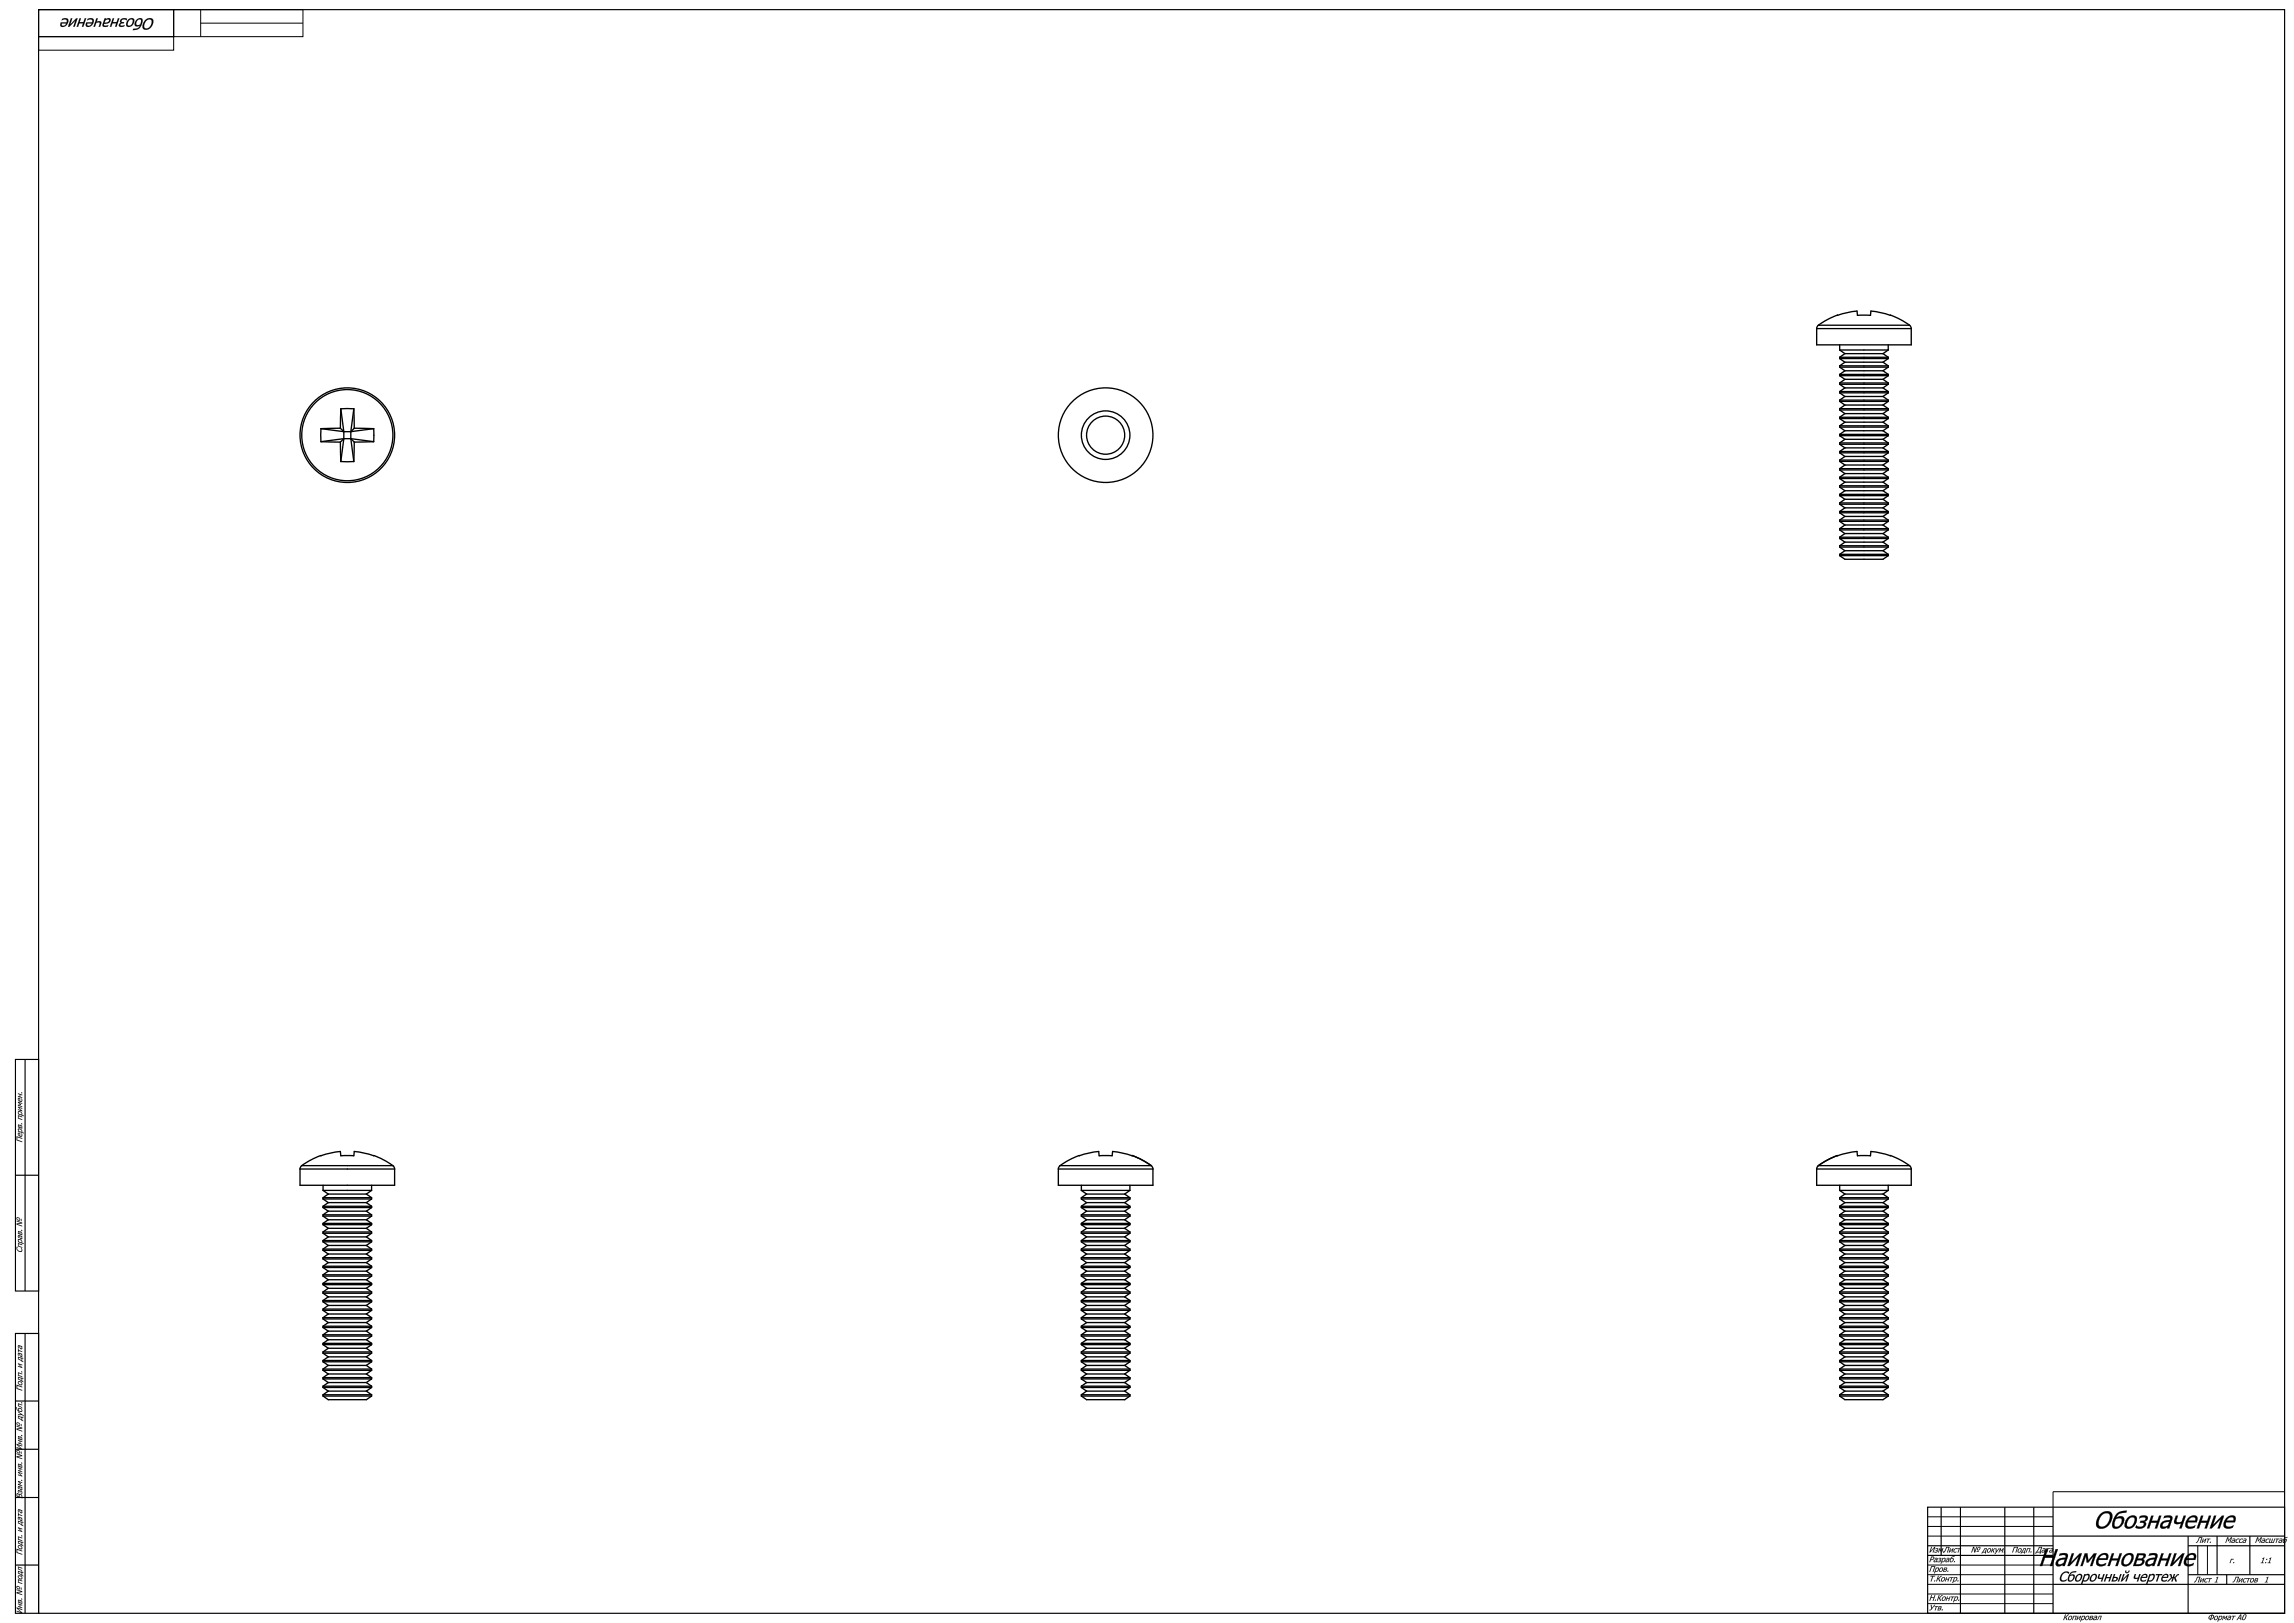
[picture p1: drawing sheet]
<svg xmlns="http://www.w3.org/2000/svg" width="1189mm" height="841mm" viewBox="0 0 1189 841" stroke-linecap="round" stroke-linejoin="round" font-family="sans-serif">
<g fill="none" stroke="#000" stroke-width=".6">
<path d="M20 5h1164v831h-1164zM20 5h70v14h-70zM8 549h12v120h-12zM13 549v120M8 609h12M8 691h12v145h-12zM13 691v145M8 726h12M8 751h12M8 776h12M999 781h185v55h-185zM1006 781v25"/>
<path d="M1016 781v55M1039 781v55M1054 781v55M1064 796h120M1064 781v55M1134 796v40M1149 796v20M1166 796v20M8 811h12M999 801h65M999 806h65M1134 801h50"/>
<path d="M1134 816h50M1154 816v5M1064 821h120"/>
</g>
<g fill="none" stroke="#000" stroke-width=".52">
<path d="M20 19h70v7h-70zM90 5h67v14h-67zM104 12h53M104 5v14M1184 773h-120v8M999 786h65M999 791h65M999 796h65M999 811h65M999 816h65M1139 801v15M1144 801v15"/>
<path d="M999 821h65M999 826h65M999 831h65"/>
</g>
<g fill="#000">
<path d="M1149 817h1l-1 3h-1l1-2zM1175 817h1l-1 3h-1l1-2z"/>
<path d="M75 10h1a2.6 2.6 0 0 1 3 0 4 4 0 0 1-1 4 4 4 0 0 1-4 0v-2zM75 10l-1 2v3a2.6 2.6 0 0 0 4 0l1-3a2.2 2.2 0 0 0-1-3 2.2 2.2 0 0 0-3 1zM76 11l-1 1a1.5 1.5 0 0 0 0 3 1.5 1.5 0 0 0 2-1l2-2a1.4 1.4 0 0 0-1-2 1.4 1.4 0 0 0-2 1zM76 11a1.7 1.7 0 0 1 3 0 1.7 1.7 0 0 1-1 2 2 2 0 0 1-3 1v-2zM71 10a1.7 1.7 0 0 1 3 0 1.7 1.7 0 0 1 0 2l-2 3-3 1v-1l2-1 2-1-2 1-1-1v-1zM71 10l-1 2a1.5 1.5 0 0 0 1 2 1.5 1.5 0 0 0 2-1l-1 1-3 1v1l3-1 1-3v-2l-1-1zM71 10v2a1.1 1.1 0 0 0 0 1 1.1 1.1 0 0 0 2 0 1.3 1.3 0 0 0 0-2 1.3 1.3 0 0 0-2-1zM71 10h2v2a1.3 1.3 0 0 1-2 1 1.3 1.3 0 0 1 0-2zM66 10a1.9 1.9 0 0 1 3 0 1.9 1.9 0 0 1 0 3 2 2 0 0 1-3 1 2 2 0 0 1 0-3zM66 10v2a1.9 1.9 0 0 0 1 2 1.9 1.9 0 0 0 2-2 1.7 1.7 0 0 0 0-3 1.7 1.7 0 0 0-3 1zM67 10l-1 2a1.2 1.2 0 0 0 1 1 1.2 1.2 0 0 0 1-1 1.1 1.1 0 0 0 1-2 1.1 1.1 0 0 0-2 0zM67 10h2v2a1.4 1.4 0 0 1-1 1 1.4 1.4 0 0 1-2 0 1.4 1.4 0 0 1 1-2zM63 10l1-1 2 1v1l-2-1-1 1h1v1l-2 1a1.5 1.5 0 0 0 3 0l-1 1a1.2 1.2 0 0 1-2 0 1.2 1.2 0 0 1 1-2l-1-1zM63 10l-1 1 1 1-1 1v1h2l1-1h-3l1-1h1v-1a.9 .9 0 0 1-1-1 1 1 0 0 1 2 0l1 1v-1l-2-1zM58 9h1v2h1l1-2h1l-2 5v-2h-2v2h-1zM58 9l-1 5h1v-2h2v2l2-5h-1l-1 3h-2l1-3zM55 11l-1 1 2-1 1-1zM55 11a.9 .9 0 0 1 1-1 .9 .9 0 0 1 0 1l-2 1zM54 9h1v1l1-1a1.3 1.3 0 0 1 2 1 1.4 1.4 0 0 1-2 2h-2a1.2 1.2 0 0 0 1 1 1.2 1.2 0 0 0 1 0v1a1.5 1.5 0 0 1-2 0 1.5 1.5 0 0 1-1-2zM54 9l-1 4 1 1h2v-1h-2v-1h3v-2l-1-1-1 1v-1zM50 9h1l-1 2h2v3h-1l1-1a1.1 1.1 0 0 0-1-2 .9 .9 0 0 0-1 1l-1 2h-1zM50 9l-2 5h1l1-2h2l-1 2h1v-2a1.3 1.3 0 0 0 0-1 1.3 1.3 0 0 0-2 0l1-2zM45 10h1a1.9 1.9 0 0 1 2 0 1.9 1.9 0 0 1 1 2h-1a2.1 2.1 0 0 1-1 2 2.1 2.1 0 0 1-3-1l1-1h3a1.4 1.4 0 0 0-1-2 1.4 1.4 0 0 0-2 1zM45 10v1l1-1a1.2 1.2 0 0 1 1 0 1.2 1.2 0 0 1 1 2h-3a1.6 1.6 0 0 0 1 2 1.6 1.6 0 0 0 2-1v-1a1.6 1.6 0 0 0 0-2 1.6 1.6 0 0 0-2 0zM45 12a.9 .9 0 0 0 1 1 .9 .9 0 0 0 1 0l1-1zM45 12h3l-2 1h-1zM41 9h1l-1 2h2l1-2h1l-2 5h-1l1-2h-2v2h-1zM41 9l-1 5 1-2h2l-1 2h1l2-5h-1l-1 3h-2l1-3zM37 9h1l-2 4 4-4-1 5h-1l1-3-3 3h-1zM37 9l-2 5h1l3-3-1 3h1l1-5-4 4 1-3zM32 10a1.9 1.9 0 0 1 3 0 1.9 1.9 0 0 1 0 2 2.1 2.1 0 0 1-1 2 2.1 2.1 0 0 1-3-1v-1h4a1.4 1.4 0 0 0-1-2 1.4 1.4 0 0 0-2 1zM32 10v1l1-1a1.2 1.2 0 0 1 1 0 1.2 1.2 0 0 1 1 2h-4a1.6 1.6 0 0 0 1 2 1.6 1.6 0 0 0 2-1l1-1a1.6 1.6 0 0 0 0-2 1.6 1.6 0 0 0-2 0zM32 12a.9 .9 0 0 0 0 1 1 1 0 0 0 2 0v-1zM32 12h2l-1 1h-1z"/>
<path d="M75 10a2.4 2.4 0 0 1 4 0 2.4 2.4 0 0 1 0 3 2.4 2.4 0 0 1-3 3 2.4 2.4 0 0 1-2-4zM76 11a2.1 2.1 0 0 0-1 2 2.1 2.1 0 0 0 1 2 3 3 0 0 0 2-5zM71 10a1.8 1.8 0 0 1 3 0 1.8 1.8 0 0 1 0 2l-1 1a4 4 0 0 1-4 3v-1a2.8 2.8 0 0 0 3-2 1.7 1.7 0 0 1-2 0 1.7 1.7 0 0 1 1-3zM71 10a1.4 1.4 0 0 0 0 2 1.4 1.4 0 0 0 2 1 1.4 1.4 0 0 0 0-2v-1zM66 10a1.9 1.9 0 0 1 3 0 1.9 1.9 0 0 1 0 3 1.9 1.9 0 0 1-3 1 1.9 1.9 0 0 1 0-3zM67 10v1a1.3 1.3 0 0 0 0 2 1.3 1.3 0 0 0 2-1 1.1 1.1 0 0 0 0-2 1.1 1.1 0 0 0-2 0zM63 10l2-1 1 1v1a1.2 1.2 0 0 0-2-1 1.2 1.2 0 0 0-1 1h1v1a.9 .9 0 0 0-1 0 .9 .9 0 0 0 0 1h2l-1 1a1.3 1.3 0 0 1-2 0 1.3 1.3 0 0 1 1-2l-1-1zM58 9h1l-1 2h2l1-2h1l-2 5v-2h-2v2h-1zM55 11l-1 1a1.2 1.2 0 0 0 2 0 1.2 1.2 0 0 0 0-2zM54 9l1 1a1.5 1.5 0 0 1 3 0 1.4 1.4 0 0 1-2 2h-1a.8 .8 0 0 0-1 1 .8 .8 0 0 0 0 1 .8 .8 0 0 0 1-1h1v1a1.6 1.6 0 0 1-2 0 1.6 1.6 0 0 1-1-2zM50 9h1l-1 2a1.3 1.3 0 0 1 2 0 1.3 1.3 0 0 1 0 1v2h-1l1-1a1.1 1.1 0 0 0-1-2 1 1 0 0 0-1 1l-1 2h-1zM45 10a2 2 0 0 1 4 0 2 2 0 0 1-1 3 1.7 1.7 0 0 1-3 1 1.7 1.7 0 0 1 0-2h3a1.4 1.4 0 0 0-1-2 1.4 1.4 0 0 0-2 1zM45 12a1.2 1.2 0 0 0 1 1 1.2 1.2 0 0 0 2-1zM41 9h1l-1 2h2l1-2h1l-2 5h-1l1-2h-2l-1 2zM37 9l-1 4 4-4-1 5h-1l1-3-3 3h-1zM32 10a2 2 0 0 1 3 0 2 2 0 0 1-1 3 1.7 1.7 0 0 1-2 1 1.7 1.7 0 0 1 0-2h3a1.4 1.4 0 0 0-1-2 1.4 1.4 0 0 0-2 1zM32 12a1.2 1.2 0 0 0 1 1 1.2 1.2 0 0 0 1-1z"/>
<path d="M9 589l2 1-2-1v2l2 1-2-1zM9 587h1l1 2v-1v-1a1 1 0 0 1 0 2 1 1 0 0 1-1-1zM10 587v2v-2zM9 585h2v2h1l-3-1zM10 585v1l1 1v-1zM9 583h2v2l-2-1zM10 583v1zM11 583l-1 1h1zM11 582v1zM9 578l2 1-1-1v1l1 1h-2zM9 576h2v2h1l-3-1zM10 576v1l1 1v-1zM9 573l2 1h-1l1 2-2-1h2zM9 571l2 1-1-1 1 1-1 1 1 1-2-1 2-1zM9 569h1l1 2v-1v-1a1 1 0 0 1 0 2 1 1 0 0 1-1-1zM10 569v1v-1zM9 567h2v1v1l-2-1h1v-1zM11 566v1z"/>
<path d="M9 589l3 1-3-1v2l3 1-3-1zM9 589v2l2 1-2-1v-2l2 1zM9 587h1v2l1-1v-1a1 1 0 0 1 0 2 1 1 0 0 1-1 0l-1-1zM9 587l1 2h1v-2v1v1l-1-2zM10 587v2v-2zM10 587v2zM9 585h2v2h1l-3-1zM9 585v1l3 1h-1a1.4 1.4 0 0 0 0-2 1.4 1.4 0 0 0-2 0zM10 585v1l1 1v-1zM10 585l1 1v1l-1-1zM9 583h2l1 2-3-1zM9 583v1l2 1v-2zM10 583v1zM10 583v1zM11 583l-1 1h1zM11 583v1h-1zM11 582l1 1zM11 582v1zM9 578l3 1-2-1v1l2 1h-3zM9 578v2h2l-1-1v-1l1 1zM9 576h2v2h1l-3-1zM9 576v1l3 1h-1a1.4 1.4 0 0 0 0-2 1.4 1.4 0 0 0-2 0zM10 576v1l1 1v-1zM10 576l1 1v1l-1-1zM9 573l3 1v1l-2-1 2 2-3-1h2zM9 573l2 2h-2l2 1-1-2h1zM9 571l3 1-2-1 1 1-1 1 2 1-3-1v-1h2zM9 571l2 1h-2v1l2 1-1-1 1-1-1-1 1 1zM9 569h1v2l1-1v-1a1 1 0 0 1 0 1 1 1 0 0 1-1 1l-1-1zM9 569l1 1 1 1v-2v1v1l-1-2zM10 569v1v-1zM10 569v1zM9 566l3 1v1l-1-1v1l1 1-3-1h1v-1zM9 567h1v1h-1l2 1-1-1v-1h1zM11 566l1 1zM11 566v1z"/>
<path d="M9 646a1.2 1.2 0 0 0 1 2 1.2 1.2 0 0 0 1-1 1.3 1.3 0 0 1 0 2 1.3 1.3 0 0 1-2-1zM9 644l2 1h-1v1l1 1-2-1zM9 642l2 1v1l1 1-3-1zM10 643l1 1v-1zM10 641l1 1zM9 640l2 1a.8 .8 0 0 1 0 1 .8 .8 0 0 1-1 0 .8 .8 0 0 1 0-1v-1l-1 1zM9 638h2v2l-2-1zM10 638v1zM11 639h-1l1 1zM11 637v1zM9 633l2 1h-2l2 2-2-1v-1h2zM9 632a1 1 0 0 1 2 0 1 1 0 0 1-2 0zM11 632v1zM9 632a.6 .6 0 0 0 1 0 .6 .6 0 0 0-1 0z"/>
<path d="M9 646l1 2h1v-1a1.3 1.3 0 0 1 0 2 1.3 1.3 0 0 1-2-1zM9 646v2l1 1a1.1 1.1 0 0 0 1-1 1.1 1.1 0 0 0 0-1v1a1.4 1.4 0 0 1-2 0 1.4 1.4 0 0 1 0-2zM9 644l3 1h-2v1l2 1-3-1zM9 644v2l2 1-1-1v-1h1zM9 642l2 1v1l1 1-3-1zM9 642v2l3 1-1-1a1.4 1.4 0 0 0 0-2 1.4 1.4 0 0 0-2 0zM10 643l1 1v-1zM10 643h1v1l-1-1zM10 641l1 1zM10 641h1v1zM9 640l3 1a.7 .7 0 0 1-1 1 .7 .7 0 0 1-1-1v-1v2l-1-1zM9 640v1l1-1v2h1v-1zM9 638h2l1 2-3-1zM9 638v1l2 1v-2zM10 638v1zM10 638v1zM11 639h-1l1 1zM11 639v1l-1-1zM11 637l1 1zM11 637v1zM9 633l3 1h-3l3 2-3-1v-1h2zM9 633l2 1h-2v1l2 1-2-2h2zM9 632a1 1 0 0 1 2 0 1 1 0 0 1-2 0zM9 632a1 1 0 0 0 2 0 1 1 0 0 0-2 0zM11 632v1zM11 632v1zM9 631v1h1v-1zM9 632a.6 .6 0 0 1 1 0 .6 .6 0 0 1-1 0z"/>
<path d="M9 718l2 1-2-1v1l2 2-2-1zM9 716a1.2 1.2 0 0 1 2 0 1.2 1.2 0 0 1 0 2l-1-1zM10 717a.8 .8 0 0 0 1 0 .8 .8 0 0 0-1 0zM9 713l3 1h-1l1 2-3-1zM10 714v1h1v-1zM9 711l2 1h-1v1l1 1-2-1zM9 706l2 1h-1l1 2-2-1h2zM9 703l3 1h-1l1 2-3-2zM10 703v1l1 1v-1zM10 702l1 1zM9 701l2 1a.8 .8 0 0 1 0 1 .8 .8 0 0 1-1 0 .8 .8 0 0 1 0-1v-1l-1 1zM9 699l1 1 1 1-1-1-1 1zM10 698l1 1zM9 697l2 1a.8 .8 0 0 1 0 1 .8 .8 0 0 1-1 0 .8 .8 0 0 1 0-1v-1l-1 1z"/>
<path d="M9 718l3 1-3-1v1l3 2-3-1zM9 718v2l2 1-2-2v-1l2 1zM9 716a1.2 1.2 0 0 1 2 0 1.2 1.2 0 0 1 0 2l-1-1zM9 716a1.2 1.2 0 0 0 1 2 1.2 1.2 0 0 0 2-1l-2-1zM10 716a.8 .8 0 0 0 0 1 .8 .8 0 0 0 1 0 .8 .8 0 0 0 0-1zM10 717a.8 .8 0 0 1 1 0 .8 .8 0 0 1-1 0zM9 713l3 1h-1l1 2-3-1zM9 713v2l3 1h-1v-2h1zM10 714v1h1v-1zM10 714h1v1h-1zM9 711l3 1h-2v1l2 1-3-1zM9 711v2l2 1-1-1v-1h1zM11 711h1zM9 706l3 1v1l-2-1 2 2-3-1h2zM9 706l2 2h-2l2 1-1-2h1zM9 703l3 1h-1l1 2-3-2zM9 703v1l3 2-1-1v-1h1zM10 703v1l1 1v-1zM10 703l1 1v1l-1-1zM10 702l1 1zM10 702h1v1zM9 701l3 1a.7 .7 0 0 1-1 1 .7 .7 0 0 1-1-1v-1v2l-1-1zM9 701v1l1-1v2h1v-1zM9 699l1 1 2 1-2-1-1 1zM9 699v2l1-1 1 1-1-1zM10 698l1 1zM10 698h1v1zM9 697l3 1a.7 .7 0 0 1-1 1 .7 .7 0 0 1-1 0v-2v2l-1-1zM9 697v1l1-1v2h1v-1z"/>
<path d="M9 748l2 1h-2l2 2-2-1 2 1zM9 746l2 1v1v1l-2-1h1v-1zM9 744l2 1v1h-2zM10 745v1zM11 745l-1 1h1zM9 739l2 1-2 1 2 1-2-1v-1h2zM9 738a1 1 0 0 1 2 0 1 1 0 0 1-2 0zM11 738v1zM9 738a.6 .6 0 0 0 1 0 .6 .6 0 0 0-1 0zM9 734h3l-1 1 1 1-3-1zM10 734v1l1 1v-1zM9 731l3 3-1-1h-2h2zM8 729l2 2a1.1 1.1 0 0 1 1-1 1.1 1.1 0 0 1 1 1l-1 1-2-1zM10 731a.7 .7 0 0 0 1 0 .7 .7 0 0 0-1 0zM9 727l2 1h-1l1 2-2-1z"/>
<path d="M9 748l3 1v1l-3-1 3 2-3-1 2 1zM9 748l2 3-2-1 2 1-2-2h2zM9 746l3 1h-1v1l1 1-3-1v-1l1 1v-1zM9 746l1 1v1h-1l2 1-1-1v-1h1zM9 744l2 1 1 1h-3zM9 744v2h2v-1zM10 745v1zM10 745v1v-1zM11 745l-1 1h1zM11 745v1h-1zM11 743l1 1zM9 739l3 1-3 1 3 1-3-1v-1h2zM9 739l2 1h-2v1l2 1-2-1 2-1zM9 738a1 1 0 0 1 2 0 1 1 0 0 1-2 0zM9 738a1 1 0 0 0 2 0 1 1 0 0 0-2 0zM11 738v1zM11 738v1zM9 738h1zM9 738a.6 .6 0 0 1 1 0 .6 .6 0 0 1-1 0zM9 734h3l-1 1 1 2-3-2zM9 734v1l3 1h-1v-2h1zM10 734v1l1 1v-1zM10 734l1 1v1l-1-1zM9 731l3 3-1-1h-2h2zM9 731l2 2h-2h2l1 1zM8 729l2 2v-1h1a.9 .9 0 0 1 0 1 .9 .9 0 0 1-1 0h-1zM8 729l1 2 2 1v-1l-1-1a.8 .8 0 0 0-1 0 .8 .8 0 0 0 1 1zM10 731a.7 .7 0 0 0 1 0 .7 .7 0 0 0-1 0zM10 731a.7 .7 0 0 1 1 0 .7 .7 0 0 1-1 0zM9 727l3 1h-2l1 1 1 1-3-1zM9 727v2l2 1-1-2h1zM11 727h1z"/>
<path d="M9 774h1a1.1 1.1 0 0 1 1 0 1.1 1.1 0 0 1 0 2l-2-1zM9 774v1h1zM10 775v1h1v-1zM9 772h1a1.1 1.1 0 0 1 1 1 1.1 1.1 0 0 1 0 1v-1l-1-1v2l-1-1zM10 771l1 1zM9 770l2 1a.8 .8 0 0 1 0 1 .8 .8 0 0 1-1 0 .8 .8 0 0 1 0-1v-1l-1 1zM9 767l2 1h-1l1 1h-1l1 1-2-1h2zM9 763h2h-1l1 2-2-1 2 1zM9 760l2 1v1v1l-2-1h1v-1zM9 759h2v2l-2-1zM10 759v1zM11 759l-1 1h1zM9 753l2 1v1h-2l2 1-2-1 2-1zM9 752a1 1 0 0 1 2 0 1 1 0 0 1-2 0zM11 752v1zM9 752a.6 .6 0 0 0 1 0 .6 .6 0 0 0-1 0z"/>
<path d="M9 774h2l1 2-3-1zM9 774v1l2 1a1 1 0 0 0 0-2 1 1 0 0 0-1 0zM9 774v1h1zM9 774h1v1h-1zM10 775v1h1v-1zM10 775h1v1h-1zM9 772l2 1v1v-1h-1v1l-1-1zM9 772v1l1 1v-2l1 1v1v-1zM10 771l1 1zM10 771h1v1zM9 770l3 1a.7 .7 0 0 1-1 1 .7 .7 0 0 1-1 0v-2v2l-1-1zM9 770v1l1-1v2h1v-1zM9 767l3 1v1l-2-1 1 1h-1l2 1-3-1h2zM9 767l2 2h-2l2 1-1-1h1l-1-1h1zM11 767l1 1zM9 763h3v1l-2-1 2 2-3-1 2 1zM9 763l2 2-2-1 2 1-1-2h1zM9 760l3 1v1l-1-1v1l1 1-3-1h1v-1zM9 760l1 1v1h-1l2 1-1-1v-1h1zM9 758l2 1 1 2-3-1zM9 759v1l2 1v-2zM10 759v1zM10 759v1zM11 759l-1 1h1zM11 759v1h-1zM11 758l1 1zM9 753l3 1v1h-3l3 1-3-1 2-1zM9 753l2 1-2 1 2 1-2-1h2v-1zM9 752a1 1 0 0 1 2 0 1 1 0 0 1-2 0zM9 752a1 1 0 0 0 2 0 1 1 0 0 0-2 0zM11 752v1zM11 752v1zM9 752v1h1v-1zM9 752a.6 .6 0 0 1 1 0 .6 .6 0 0 1-1 0z"/>
<path d="M1089 785a3 3 0 0 1 3-2 3 3 0 0 1 3 3 5 5 0 0 1-3 5 5 5 0 0 1-5 0 7 7 0 0 1 2-6zM1089 785l-1 2a2.5 2.5 0 0 0 1 4 2.5 2.5 0 0 0 3-1 3 3 0 0 0 0-6h-1zM1097 784l2-1h3l-1 1a4 4 0 0 0-4 2 2.4 2.4 0 0 1 3 0 2.4 2.4 0 0 1 0 4 3 3 0 0 1-2 2 3 3 0 0 1-3-1v-3zM1096 787a2.2 2.2 0 0 0 0 2 2.2 2.2 0 0 0 1 2l2-1a1.8 1.8 0 0 0 0-3 1.8 1.8 0 0 0-3 0zM1103 786a2.7 2.7 0 0 1 4 0 2.7 2.7 0 0 1 0 4 3 3 0 0 1-3 2 3 3 0 0 1-3-2zM1104 787l-1 1a1.8 1.8 0 0 0 0 3 1.8 1.8 0 0 0 3-1v-1a1.6 1.6 0 0 0 0-3 1.6 1.6 0 0 0-2 1zM1109 786a2.2 2.2 0 0 1 3-1 2.2 2.2 0 0 1 1 2l-2 2a2.5 2.5 0 0 1 0 3 2.5 2.5 0 0 1-3 0h-1v-2a1.9 1.9 0 0 0 2 1 1.9 1.9 0 0 0 2-2h-2v-1h1a1.2 1.2 0 0 0 2 0 1.2 1.2 0 0 0-1-2 1.2 1.2 0 0 0-1 0l-1 1zM1115 785h1l-1 3h3l1-3h1l-2 7h-1l1-3h-3l-1 3h-1zM1121 789a1.2 1.2 0 0 0 0 2 1.2 1.2 0 0 0 2 0l1-2zM1122 786a2.4 2.4 0 0 1 2-1 2.4 2.4 0 0 1 2 3l-2 4h-1v-1a2 2 0 0 1-3 0 2 2 0 0 1 1-3h2a.9 .9 0 0 0 1 0 .9 .9 0 0 0 1-1l-2-1-2 1zM1128 785h1l-1 2a1.2 1.2 0 0 0 0 2 1.2 1.2 0 0 0 2 0h1l1-4h1l-2 7h-2l1-3a2 2 0 0 1-2 1 2 2 0 0 1-1-2zM1134 787a2.4 2.4 0 0 1 3-2 2.4 2.4 0 0 1 2 3l-1 1h-4a2 2 0 0 0 1 2 2 2 0 0 0 2 0v1a3 3 0 0 1-4-2v-2zM1135 787l-1 1h4a1.5 1.5 0 0 0-1-2 1.5 1.5 0 0 0-2 1zM1141 785h1l-1 3h3l1-3h1l-2 7h-1l1-3h-3l-1 3h-2zM1147 785h2l-2 5 5-5h1l-3 7h-1l2-5-5 5h-1zM1154 787a2.4 2.4 0 0 1 3-2 2.4 2.4 0 0 1 2 3l-1 1h-4a2 2 0 0 0 1 2 2 2 0 0 0 2 0v1a3 3 0 0 1-5-2l1-2zM1155 787l-1 1h3a1.5 1.5 0 0 0 0-2 1.5 1.5 0 0 0-2 1z"/>
<path d="M1089 784a3 3 0 0 1 4-1 3 3 0 0 1 2 4l-1 2-2 2a4 4 0 0 1-6 0 7 7 0 0 1 3-7zM1089 784l-2 4a3 3 0 0 0 0 4 3 3 0 0 0 5-1 7 7 0 0 0 2-7 4 4 0 0 0-5 0zM1089 785l-1 3a2.3 2.3 0 0 0 1 3 2.3 2.3 0 0 0 3-1l1-2a2.2 2.2 0 0 0 0-4 2.2 2.2 0 0 0-4 1zM1089 785a2.7 2.7 0 0 1 4 0 5 5 0 0 1-5 6v-2zM1097 784l2-1h3v1h-2a3 3 0 0 0-3 2 2.9 2.9 0 0 1 4 0 4 4 0 0 1-2 5 2.5 2.5 0 0 1-4 1 2.5 2.5 0 0 1 0-4zM1097 784l-2 4v3a4 4 0 0 0 6-2 2.2 2.2 0 0 0-1-3 2.2 2.2 0 0 0-3 0l1-1 4-1v-1h-3zM1096 787h1a2.5 2.5 0 0 0 0 4h1l1-2a1.7 1.7 0 0 0 0-2 1.7 1.7 0 0 0-3 0zM1096 787a2 2 0 0 1 4 0 2 2 0 0 1-1 3l-2 1h-1zM1103 786a2.7 2.7 0 0 1 4 0 2.7 2.7 0 0 1 0 4 3 3 0 0 1-3 2 3 3 0 0 1-3-2zM1103 787l-1 1a2.6 2.6 0 0 0 0 4 2.6 2.6 0 0 0 4-1l1-2a2.5 2.5 0 0 0-1-4 2.5 2.5 0 0 0-3 2zM1104 787l-1 1a1.8 1.8 0 0 0 0 3 1.8 1.8 0 0 0 3-1v-2a1.4 1.4 0 0 0 0-2 1.4 1.4 0 0 0-2 1zM1104 787v-1a1.7 1.7 0 0 1 2 1 1.7 1.7 0 0 1 0 2v1a1.8 1.8 0 0 1-3 1 1.8 1.8 0 0 1-1-2zM1109 786l1-1a1.9 1.9 0 0 1 2 0 1.9 1.9 0 0 1 1 3l-2 1a1.8 1.8 0 0 1 1 1 1.8 1.8 0 0 1-1 2h-2h-2v-2l2 1h2v-1l-2-1v-1h2l1-1a2 2 0 0 0-3 0zM1109 786v1l2-1 1 1-1 1h-2v1h1a1.2 1.2 0 0 1 1 2 1.2 1.2 0 0 1-2 0l-2-1v2h2l2-1 1-1-1-2h2v-2l-1-1zM1115 785h1l-1 3h3l1-3h1l-2 7h-1l1-3h-3l-1 3h-1zM1115 785l-2 7h1l1-3h3l-1 3h1l2-7h-1l-1 3h-3l1-3zM1121 789v1a1.5 1.5 0 0 0 1 1 1.5 1.5 0 0 0 2-1v-1zM1121 789l3-1v2a1.4 1.4 0 0 1-2 1 1.4 1.4 0 0 1-1-1zM1122 786v-1a2.1 2.1 0 0 1 3 0 2.1 2.1 0 0 1 1 3l-2 4h-1v-1l-1 1a1.9 1.9 0 0 1-3-1 1.9 1.9 0 0 1 2-3h3a1.2 1.2 0 0 0 0-2 1.2 1.2 0 0 0-1 0l-2 1zM1122 786l-1 1 3-1 1 2a5 5 0 0 0-5 2v2h2l1-1v1h1l2-6-1-1zM1128 785h1l-1 2a1.3 1.3 0 0 0 1 2 1.3 1.3 0 0 0 1 0l2-4h1l-2 7h-2l1-3-2 1-1-1zM1128 785l-1 3a2 2 0 0 0 1 2 2 2 0 0 0 2-1l-1 3h2l2-7h-1l-1 4h-2l-1-1 1-3zM1134 787a2.5 2.5 0 0 1 3-2 2.5 2.5 0 0 1 2 3l-1 1h-4a1.9 1.9 0 0 0 1 2 1.9 1.9 0 0 0 2 0l1-1-1 2a3 3 0 0 1-5-2zM1134 787l-1 2a2.4 2.4 0 0 0 0 3 2.4 2.4 0 0 0 3 0h1l1-2-1 1a1.8 1.8 0 0 1-3 0 1.8 1.8 0 0 1 0-2h4l1-1a2.1 2.1 0 0 0-1-3 2.1 2.1 0 0 0-3 1zM1135 787l-1 1h4a1.3 1.3 0 0 0-1-2 1.3 1.3 0 0 0-2 1zM1135 787l2-1 1 2h-4zM1141 785h1l-1 3h3l1-3h1l-2 7h-2l1-3h-2l-1 3h-2zM1141 785l-3 7h2l1-3h3l-1 3h1l2-7h-1l-1 3h-3l1-3zM1147 785h2l-2 5 5-5h1l-3 7h-1l2-5-5 5h-1zM1147 785l-2 7h1l5-5-2 5h1l3-7h-1l-5 5 2-4zM1154 787a2.5 2.5 0 0 1 3-2 2.5 2.5 0 0 1 2 3l-1 1h-4a1.9 1.9 0 0 0 1 2 1.9 1.9 0 0 0 2 0l1-1-1 2h-1a3 3 0 0 1-4-2zM1154 787l-1 2a2.4 2.4 0 0 0 0 3 2.4 2.4 0 0 0 3 0h1l1-2-2 1a1.8 1.8 0 0 1-2 0 1.8 1.8 0 0 1 0-2h4v-1a2.1 2.1 0 0 0 0-3 2.1 2.1 0 0 0-3 1zM1155 787l-1 1h3a1.3 1.3 0 0 0 0-2 1.3 1.3 0 0 0-2 1zM1155 787l2-1v2h-3z"/>
<path d="M1140 797h1l-1 2 1-2h-1l-1 2h-1zM1142 797v2l1-2v2v-1l-2 1zM1144 797h2l-1 1-1 1v-1zM1145 799h1h-1z"/>
<path d="M1140 797h1l-1 3 1-3h-1l-1 2-1 1zM1140 797l-2 2h1l1-2h1l-1 2 1-2zM1142 797v2l1-2v3h-1l1-2-2 2zM1142 797l-1 2 2-1v1v-2l-1 2zM1144 797h2l-1 1-1 2v-2zM1144 797v1v1l1-1 1-1zM1145 799h1v1h-1zM1145 799h1z"/>
<path d="M1154 797h1v1l2-1-1 2v-2l-1 2-1-2-1 2zM1157 799l1-1zM1157 797l1 1v1a1 1 0 0 1-2 0 .8 .8 0 0 1 0-1 .8 .8 0 0 1 1 0h1zM1159 798l1-1v1a.8 .8 0 0 0-1 0 .8 .8 0 0 0 1 1 1 1 0 0 1-2 0 1 1 0 0 1 1-1zM1161 798l1-1v1a.8 .8 0 0 0-1 0 .8 .8 0 0 0 1 1 1 1 0 0 1-2 0 1 1 0 0 1 1-1zM1163 799l1-1zM1163 797l1 1v1h-1a.8 .8 0 0 1-1 0 .8 .8 0 0 1 0-1 .8 .8 0 0 1 1 0h1z"/>
<path d="M1154 797h1v1l2-1-1 3h-1l1-3-1 2-1-2-1 3zM1154 797l-1 2 1-2 1 2 1-2v2l1-2-2 1v-1zM1157 799l1-1zM1157 799l1-1-1 1zM1157 797l2 1-1 2h-1a.7 .7 0 0 1-1-1 .7 .7 0 0 1 1-1h1h-1zM1157 797l1 1h-1l-1 1h2v-1zM1159 798a.7 .7 0 0 1 1-1 .7 .7 0 0 1 0 1 .8 .8 0 0 0-1 0 .8 .8 0 0 0 1 1v1l-1-1zM1159 798a1 1 0 0 0-1 1 1 1 0 0 0 2 0h-1v-1l2-1zM1161 798a.7 .7 0 0 1 1-1 .7 .7 0 0 1 0 1 .8 .8 0 0 0-1 0 .8 .8 0 0 0 1 1l-1 1-1-1zM1161 798a1 1 0 0 0-1 1 1 1 0 0 0 2 0h-1v-1l1-1zM1163 799l1-1zM1163 799l1-1-1 1zM1163 797l1 1v2h-1a.7 .7 0 0 1-1-1 .7 .7 0 0 1 1-1h1h-1zM1163 797l1 1h-1l-1 1h2v-1z"/>
<path d="M1170 797v1l2-1-1 2 1-2-2 2v-2l-1 2zM1172 799h1v-1zM1173 797l1 1-1 1a.8 .8 0 0 1-1 0 .8 .8 0 0 1 0-1 .8 .8 0 0 1 1 0h1zM1175 798l1-1v1a.8 .8 0 0 0-1 0 .8 .8 0 0 0 0 1h1h-1a1 1 0 0 1-1 0 1 1 0 0 1 1-1zM1176 797v2h1l1-2-1 2h1l1-2-1 2h-2zM1179 797h2l-1 1v1v-1zM1181 799h1v-1zM1182 797l1 1-1 1a.8 .8 0 0 1-1 0 .8 .8 0 0 1 0-1 .8 .8 0 0 1 1 0zM1184 797l2-1-2 2a1.1 1.1 0 0 1 1 1 1.1 1.1 0 0 1-2 1v-1zM1183 799a1 1 0 0 0 2 0 1 1 0 0 0-2 0z"/>
<path d="M1170 797v1l2-1-1 3 1-3-2 2v-2l-1 3zM1170 797l-1 2 1-2v2l2-2-1 2 1-2-2 1v-1zM1172 799h1v-1zM1172 799l1-1v1zM1173 797l1 1-1 2a.7 .7 0 0 1-1-1 .7 .7 0 0 1 1-1h1h-2zM1173 797l1 1h-2v1h1l1-1zM1175 798a.7 .7 0 0 1 0-1 .7 .7 0 0 1 1 1 .8 .8 0 0 0-1 0 .8 .8 0 0 0 0 1h1l-1 1-1-1zM1175 798a1 1 0 0 0-1 1 1 1 0 0 0 1 0h1h-1l-1-1 2-1zM1176 797h1l-1 2h1l1-2-1 2h1l1-2-1 3h-2zM1176 797v2h2l1-2-1 2h-1l1-2-1 2h-1zM1179 797h2l-1 1v2h-1l1-2zM1179 797l1 1v1v-1l1-1zM1181 799h1v-1zM1181 799l1-1v1zM1181 797l2 1-1 2a.7 .7 0 0 1-1-1 .7 .7 0 0 1 0-1h1h-1zM1182 797l1 1h-2v1h1l1-1zM1184 797l2-1-2 2h1l-1 1a.9 .9 0 0 1-1 0 .9 .9 0 0 1 0-1zM1184 797l-1 2v1l2-2h-1v-1l2-1zM1183 799a1 1 0 0 0 2 0 1 1 0 0 0-2 0zM1183 799a1 1 0 0 1 2 0 1 1 0 0 1-2 0z"/>
<path d="M9 803l2 1-2-1v1l2 2-2-1zM9 801a1.2 1.2 0 0 1 2 0 1.2 1.2 0 0 1 0 2l-1-1zM10 802a.8 .8 0 0 0 1 0 .8 .8 0 0 0-1 0zM9 798l3 1h-1l1 2-3-1zM10 799v1h1v-1zM9 796l2 1h-1v1l1 1-2-1zM9 791l2 1h-1l1 2-2-1h2zM9 788l3 1h-1l1 2-3-2zM10 788v1l1 1v-1zM10 787l1 1zM9 786l2 1a.8 .8 0 0 1 0 1 .8 .8 0 0 1-1 0 .8 .8 0 0 1 0-1v-1l-1 1zM9 784l1 1 1 1-1-1-1 1zM10 783l1 1zM9 782l2 1a.8 .8 0 0 1 0 1 .8 .8 0 0 1-1 0 .8 .8 0 0 1 0-1v-1l-1 1z"/>
<path d="M9 803l3 1-3-1v1l3 2-3-1zM9 803v2l2 1-2-2v-1l2 1zM9 801a1.2 1.2 0 0 1 2 0 1.2 1.2 0 0 1 0 2l-1-1zM9 801a1.2 1.2 0 0 0 1 2 1.2 1.2 0 0 0 2-1l-2-1zM10 801a.8 .8 0 0 0 0 1 .8 .8 0 0 0 1 0 .8 .8 0 0 0 0-1zM10 802a.8 .8 0 0 1 1 0 .8 .8 0 0 1-1 0zM9 798l3 1h-1l1 2-3-1zM9 798v2l3 1h-1v-2h1zM10 799v1h1v-1zM10 799h1v1h-1zM9 796l3 1h-2v1l2 1-3-1zM9 796v2l2 1-1-1v-1h1zM11 796h1zM9 791l3 1v1l-2-1 2 2-3-1h2zM9 791l2 2h-2l2 1-1-2h1zM9 788l3 1h-1l1 2-3-2zM9 788v1l3 2-1-1v-1h1zM10 788v1l1 1v-1zM10 788l1 1v1l-1-1zM10 787l1 1zM10 787h1v1zM9 786l3 1a.7 .7 0 0 1-1 1 .7 .7 0 0 1-1-1v-1v2l-1-1zM9 786v1l1-1v2h1v-1zM9 784l1 1 2 1-2-1-1 1zM9 784v2l1-1 1 1-1-1zM10 783l1 1zM10 783h1v1zM9 782l3 1a.7 .7 0 0 1-1 1 .7 .7 0 0 1-1 0v-2v2l-1-1zM9 782v1l1-1v2h1v-1z"/>
<path d="M1001 817h2h-1l-1 3v-3h-1zM1001 817v2l1-2h1zM1002 819h1v1h-1zM1002 819h1zM1004 817h1l-1 1 2-1-1 1 1 2h-1l-1-2-1 2zM1004 817l-1 2 2-1 1 2-1-2 1-1-2 1zM1006 818h1a1.1 1.1 0 0 1 1 0 1.1 1.1 0 0 1-1 1 1 1 0 0 1-1 0 1 1 0 0 1 0-1zM1006 818a1 1 0 0 0 0 1 1 1 0 0 0 1 1 1.1 1.1 0 0 0 1-2 .8 .8 0 0 0 0-1 1.1 1.1 0 0 0-2 1zM1007 818v1l1-1zM1006 819a1 1 0 0 1 2 0 1 1 0 0 1-2 0zM1009 817v1h1v-1v3h-1l1-1h-1l-1 1zM1009 817l-1 2 1-1h1v1v-2v1h-1zM1011 817h2l-1 1-1 2v-2zM1011 817v1v1l1-1 1-1zM1013 817h1v1l-2 2zM1013 817l-1 3v-1a1.2 1.2 0 0 0 2 0 1.2 1.2 0 0 0 0-2zM1013 818v1a.9 .9 0 0 0 1 0 .9 .9 0 0 0-1-1zM1013 818h1l-1 1zM1015 819v1h-1zM1015 819h-1h1z"/>
<path d="M1001 817h2h-1l-1 2v-2zM1002 819h1h-1zM1004 817v1l2-1-1 1 1 1-2-1-1 1zM1006 818h1a1 1 0 0 1 1 0 1 1 0 0 1-1 1 .9 .9 0 0 1-1 0 .9 .9 0 0 1 0-1zM1006 818a1 1 0 0 0 2 0 1 1 0 0 0-2 0zM1009 817v1h1v-1v2h-1h-1zM1011 817h2l-1 1-1 1v-1zM1013 817a1.1 1.1 0 0 1 1 2 1.1 1.1 0 0 1-1 1h-1zM1013 818v1a.8 .8 0 0 0 1 0 .8 .8 0 0 0-1-1zM1015 819h-1z"/>
<path d="M1001 802l-1 2 3-2-1 2v-2l-2 2zM1003 802a.7 .7 0 0 1 1 0 .7 .7 0 0 1 0 1 .8 .8 0 0 1 0 1 .8 .8 0 0 1-1 0h1h-1l1-1h-1zM1005 802l1 2 1-2-1 2 1-1-1 1-1-1-1 1zM1007 804h1h-1z"/>
<path d="M1001 802v2l2-2-1 3v-3l-2 3zM1001 802l-1 2 2-2v2l1-2-2 2zM1003 802a.7 .7 0 0 1 1 0 .7 .7 0 0 1 0 1v1h-2h2h-1l1-1h-1zM1003 802v1h1h-1l1 1h-1v1l1-1v-1zM1005 802h1v2l1-2-1 3 1-2-1 1-1-1-1 2zM1005 802l-1 2 1-1 1 1 1-1-1 1 1-2-1 2v-2zM1007 804h1v1h-1zM1007 804h1z"/>
<path d="M1001 812h2l-1 2v-2h-1l-1 2zM1003 812h1a1.1 1.1 0 0 1 1 2 1.1 1.1 0 0 1-2 1h-1zM1004 813l-1 1a.8 .8 0 0 0 1 0 .8 .8 0 0 0 0-1zM1005 813h1a1 1 0 0 1 1 0 1 1 0 0 1-1 1 .9 .9 0 0 1-1 0 .9 .9 0 0 1 0-1zM1005 813a1 1 0 0 0 2 0 1 1 0 0 0-2 0zM1008 812h1v2h-2zM1008 813h1zM1008 813l-1 1h1zM1009 814h1h-1z"/>
<path d="M1001 812h2l-1 3v-3h-1l-1 3zM1001 812l-1 2 1-2h2l-1 2 1-2zM1003 812h2v1l-3 2zM1003 812l-1 3 1-1a1.2 1.2 0 0 0 2 0 1.2 1.2 0 0 0-1-2zM1004 813l-1 1a.9 .9 0 0 0 1 0 .9 .9 0 0 0 0-1zM1003 813h2l-1 1h-1zM1005 813h1a1.1 1.1 0 0 1 1 0 1.1 1.1 0 0 1-1 1 1 1 0 0 1-1 0 1 1 0 0 1 0-1zM1005 813a1 1 0 0 0 0 1 1 1 0 0 0 1 1 1.1 1.1 0 0 0 1-2 .8 .8 0 0 0 0-1 1.1 1.1 0 0 0-2 1zM1006 813v1l1-1zM1005 814a1 1 0 0 1 2 0 1 1 0 0 1-2 0zM1008 812h1v2l-2 1zM1008 812l-1 3 2-1v-2zM1008 813h1zM1008 813h1h-1zM1008 813l-1 1h1zM1008 813v1h-1zM1009 814h1v1h-1zM1009 814h1z"/>
<path d="M1001 807h1a1 1 0 0 1 0 1 1 1 0 0 1-1 0l-1 1zM1001 807v1a.7 .7 0 0 0 1 0 .7 .7 0 0 0-1-1zM1003 809l1-1zM1003 807l1 1v1h-1a.8 .8 0 0 1-1 0 .8 .8 0 0 1 0-1 .8 .8 0 0 1 1 0h1zM1005 807a.7 .7 0 0 1 1 0 .7 .7 0 0 1 0 1 .8 .8 0 0 1-1 1 .8 .8 0 0 1-1 0h1l1-1h-1zM1007 807a1.1 1.1 0 0 1 1 2 1.1 1.1 0 0 1-1 1h-1zM1007 808l-1 1a1 1 0 0 0 2 0 .8 .8 0 0 0-1-1zM1009 809l1-1zM1009 807l1 1v1h-1a.8 .8 0 0 1-1 0 .8 .8 0 0 1 0-1 .8 .8 0 0 1 1 0h1zM1011 807l2-1-2 2a1.1 1.1 0 0 1 2 1 1.1 1.1 0 0 1-2 1l-1-1zM1011 809a.7 .7 0 0 0 1 0 .7 .7 0 0 0-1 0z"/>
<path d="M1001 807h1a1.3 1.3 0 0 1-1 1l-1 2zM1001 807l-1 3 1-2 1-1zM1001 807v1l1-1zM1001 807h1l-1 1zM1003 809l1-1zM1003 809l1-1-1 1zM1003 807l1 1v2h-1a.7 .7 0 0 1-1-1 .7 .7 0 0 1 1-1h1h-1zM1003 807l1 1h-2v1h2v-1zM1005 807a.7 .7 0 0 1 1 0 .7 .7 0 0 1 0 1l-1 1h-1h1l1-1h-1zM1005 807v1h1h-1v1h-1l1 1 1-1v-1zM1007 807h1v1l-2 2zM1007 807l-1 3v-1a1.2 1.2 0 0 0 2 0 1.2 1.2 0 0 0 0-2zM1007 808l-1 1a1 1 0 0 0 2 0 .9 .9 0 0 0-1-1zM1007 808h1l-1 1h-1zM1009 809l1-1zM1009 809l1-1-1 1zM1009 807l1 1v2h-1a.7 .7 0 0 1-1-1 .7 .7 0 0 1 1-1h1h-1zM1009 807l1 1h-1l-1 1h2v-1zM1011 807l2-1-2 2h1v1a.9 .9 0 0 1-1 0 .9 .9 0 0 1 0-1zM1011 807l-1 2 1 1 1-2h-1v-1l2-1zM1011 809a.7 .7 0 0 0 1 0 .7 .7 0 0 0-1 0zM1011 809a.7 .7 0 0 1 1 0 .7 .7 0 0 1-1 0zM1013 809v1z"/>
<path d="M1009 802h1l-1 2 1-2h-1l-1 2h-1zM1011 802v2l1-2v2v-1l-2 1zM1013 803l1-1v1a.8 .8 0 0 0-1 0 .8 .8 0 0 0 1 1 1 1 0 0 1-2 0 1 1 0 0 1 1-1zM1015 802h1v1l-1 1v-1z"/>
<path d="M1009 802h1l-1 3 1-3h-1l-1 2-1 1zM1009 802l-2 2h1l1-2h1l-1 2 1-2zM1011 802v2l1-2v3h-1l1-2-2 2zM1011 802l-1 2 2-1v1v-2l-1 2zM1013 803a.7 .7 0 0 1 1-1 .7 .7 0 0 1 0 1 .8 .8 0 0 0-1 0 .8 .8 0 0 0 1 1l-1 1-1-1zM1013 803a1 1 0 0 0-1 1 1 1 0 0 0 2 0h-1v-1l1-1zM1015 802h1v1l-1 2v-2zM1015 802v1v1l1-1v-1z"/>
<path d="M1023 802v2l2-2-1 2h-1v-2l-1 2zM1024 803a1 1 0 0 1 2 0 1 1 0 0 1-2 0zM1024 804h2zM1025 802a.6 .6 0 0 0 1 0 .6 .6 0 0 0-1 0zM1028 802h2l-1 3v-1l-2 1zM1029 803l-1 1h1v-1zM1030 803a1 1 0 0 1 2 0 1 1 0 0 1-1 1 .9 .9 0 0 1-1 0 .9 .9 0 0 1 0-1zM1030 803a.8 .8 0 0 0 1 0 .8 .8 0 0 0-1 0zM1032 802l1 1 1-1-1 1 1 1-1-1-1 1zM1034 802l1 2 1-2-2 3v-1zM1036 802l1 2 2-2-1 2v-1l-1 1v-1l-1 1zM1039 804h-1z"/>
<path d="M1023 802v2l2-2-1 3h-1v-3l-1 3zM1023 802l-1 2 1-2v2h1l1-2-2 2v-2zM1024 803a1 1 0 0 1 2 0 1 1 0 0 1-2 0zM1024 803a1 1 0 0 0 2 0 1 1 0 0 0-2 0zM1024 804h2zM1024 804h2zM1025 802v1l1-1zM1025 803a.6 .6 0 0 1 1 0 .6 .6 0 0 1-1 0zM1028 802h2l-1 3v-1l-2 1zM1028 802l-1 3v-1h2v1l1-3zM1029 803l-1 1h1v-1zM1029 803v1h-1zM1030 803a1.1 1.1 0 0 1 2 0 1.1 1.1 0 0 1-1 1 1 1 0 0 1-1 0 1 1 0 0 1 0-1zM1030 803a1 1 0 0 0 0 1 1 1 0 0 0 1 1 1.1 1.1 0 0 0 1-2 .8 .8 0 0 0-1-1 .8 .8 0 0 0-1 1zM1031 803v1v-1zM1030 804a.8 .8 0 0 1 1 0 .8 .8 0 0 1-1 0zM1032 802h1v1l1-1-1 1 1 2-1-2-1 2zM1032 802v2v-1l2 1-1-1 1-1-1 1zM1034 802h1v2l1-2-2 3v-1zM1034 802v2v1l2-3-1 2zM1036 802h1v2l2-2-1 3h-1l1-2-1 1v-1l-1 2zM1036 802v2l1-1v1l1-1v1l1-2-2 2v-2zM1039 804v1h-1zM1039 804h-1h1z"/>
<path d="M1044 802h2l-1 2v-2h-1l-1 2zM1046 803a1 1 0 0 1 2 0 1 1 0 0 1-1 1 .9 .9 0 0 1-1 0 .9 .9 0 0 1 0-1zM1046 803a.8 .8 0 0 0 1 0 .8 .8 0 0 0-1 0zM1049 802h1l-1 3v-1l-2 1zM1049 803l-1 1h1l1-1zM1051 802h1v2v-1h-1l-1 1zM1052 804h1h-1z"/>
<path d="M1044 802h2l-1 3h-1l1-3h-1l-1 3zM1044 802l-1 2 1-2h1v2l1-2zM1046 803a1.1 1.1 0 0 1 2 0 1.1 1.1 0 0 1-1 1 1 1 0 0 1-2 0 1 1 0 0 1 1-1zM1046 803a1 1 0 0 0 0 1 1 1 0 0 0 1 1 1.1 1.1 0 0 0 1-2 .8 .8 0 0 0-1-1 .8 .8 0 0 0-1 1zM1046 803v1l1-1zM1046 804a.8 .8 0 0 1 1 0 .8 .8 0 0 1-1 0zM1049 802h1l-1 3v-1l-2 1zM1049 802l-2 3 1-1h1v1l1-3zM1049 803l-1 1h1l1-1zM1049 803h1l-1 1h-1zM1051 802h1v3h-1l1-2h-1l-1 2zM1051 802l-1 2 1-1h1v1v-2zM1052 804h1v1h-1zM1052 804h1z"/>
<path d="M1057 802h1l-1 3v-1h-2v1zM1057 802l-1 2h1l1-2zM1059 804l1-1zM1059 802l1 1v1h-1a.8 .8 0 0 1-1 0 .8 .8 0 0 1 0-1 .8 .8 0 0 1 1 0h1zM1061 802h1v1l-1 1v-1zM1063 804l1-1zM1063 802l1 1v1h-1a.8 .8 0 0 1-1 0 .8 .8 0 0 1 0-1 .8 .8 0 0 1 1 0h1z"/>
<path d="M1057 802h1l-1 3v-1h-2v1zM1057 802l-2 3v-1h2v1l1-3zM1057 802l-1 2h1l1-2zM1057 802h1l-1 2h-1zM1059 804l1-1zM1059 804l1-1-1 1zM1059 802l1 1v2h-1a.7 .7 0 0 1-1-1 .7 .7 0 0 1 1-1h1h-1zM1059 802l1 1h-2v1h2v-1zM1061 802h1v1l-1 2v-2zM1061 802v1v1l1-1v-1zM1063 804l1-1zM1063 804l1-1-1 1zM1063 802l1 1v2h-1a.7 .7 0 0 1-1-1 .7 .7 0 0 1 1-1h1h-1zM1063 802l1 1h-2v1h2v-1z"/>
<path d="M1060 803h1l-1 3h4l1-3h1l-2 8h-2l2-4h-4l-2 4h-1zM1067 809a1.2 1.2 0 0 0 0 2 1.2 1.2 0 0 0 2-1l1-2zM1068 805a2.4 2.4 0 0 1 2 0 2.4 2.4 0 0 1 2 2l-2 4h-1a2 2 0 0 1-4 0 2 2 0 0 1 2-3l2-1a.9 .9 0 0 0 1 0 .9 .9 0 0 0 0-1h-1h-2zM1074 805h1l-2 5 5-5h1l-2 6h-1l1-4-4 4h-1zM1080 805h2v4l3-4h2l-3 6h-1l2-5-3 4h-1v-4l-2 5h-1zM1088 806a2.4 2.4 0 0 1 3-1 2.4 2.4 0 0 1 2 2l-1 1h-4a2 2 0 0 0 1 3 2 2 0 0 0 2-1v1a3 3 0 0 1-5-1l1-2zM1089 806l-1 1h3a1.5 1.5 0 0 0 0-1 1.5 1.5 0 0 0-2 0zM1094 805h2l-1 3h3l1-3h1l-3 6h-1l1-2h-3l-1 2h-1zM1101 806a2.7 2.7 0 0 1 4-1 2.7 2.7 0 0 1 0 4 3 3 0 0 1-3 3 3 3 0 0 1-3-2zM1102 806l-1 2a1.8 1.8 0 0 0 0 3 1.8 1.8 0 0 0 3-2v-1a1.6 1.6 0 0 0 0-2 1.6 1.6 0 0 0-2 0zM1108 805h2a1.5 1.5 0 0 1 2 1 1.5 1.5 0 0 1-1 2 2.3 2.3 0 0 1 0 3 2.3 2.3 0 0 1-3 0h-3zM1108 806v2h1a1.1 1.1 0 0 0 2-1 1 1 0 0 0-1-1zM1108 808l-1 3h1a1.3 1.3 0 0 0 2-1 1.3 1.3 0 0 0-1-2zM1113 809a1.2 1.2 0 0 0 1 2 1.2 1.2 0 0 0 1-1l2-2zM1114 805a2.4 2.4 0 0 1 3 0 2.4 2.4 0 0 1 1 2l-2 4h-1a2 2 0 0 1-3 0 2 2 0 0 1 1-3l3-1a.9 .9 0 0 0 1 0 .9 .9 0 0 0 0-1h-1h-2zM1120 805h1l-1 3h3l1-3h1l-2 6h-1l1-2h-3l-1 2h-1zM1127 805h1l-2 5 5-5h1l-2 6h-1l1-4-4 4h-1zM1133 806a2.4 2.4 0 0 1 3-1 2.4 2.4 0 0 1 2 2v1h-5a2 2 0 0 0 1 3 2 2 0 0 0 3-1l-1 1a3 3 0 0 1-4-1v-2zM1134 806l-1 1h4a1.5 1.5 0 0 0-1-1 1.5 1.5 0 0 0-2 0z"/>
<path d="M1060 803h1l-1 3h4l1-3h2l-3 9h-2l2-5h-4l-2 5h-1zM1060 803l-3 8h1l2-4h4l-2 4h2l2-8h-1l-1 3h-4l1-3zM1067 809v1a1.5 1.5 0 0 0 1 1 1.5 1.5 0 0 0 1-1l1-2zM1067 809l3-1v2a1.4 1.4 0 0 1-2 1 1.4 1.4 0 0 1-1-2zM1067 805h1a2.1 2.1 0 0 1 3 0 2.1 2.1 0 0 1 1 2l-2 5h-1v-1h-1a1.9 1.9 0 0 1-3 0 1.9 1.9 0 0 1 2-3l3-1a1.2 1.2 0 0 0 0-1 1.2 1.2 0 0 0-2 0h-1zM1068 805l-1 1h3v1a5 5 0 0 0-5 3l1 1 2 1 1-1h1l2-5-2-1zM1074 805h1l-2 5 5-5h1l-2 7h-1l1-5-4 5h-2zM1074 805l-2 6h1l4-4-1 4h1l2-6h-1l-5 5 2-5zM1080 805h2v4l3-4h2l-3 7h-1l2-6-3 4h-1v-4l-2 6h-1zM1080 805l-2 6h1l2-5v4h1l3-4-2 5h1l3-6h-2l-3 4v-4zM1088 806a2.5 2.5 0 0 1 3-1 2.5 2.5 0 0 1 2 2l-1 1h-4a1.9 1.9 0 0 0 1 2 1.9 1.9 0 0 0 2 0h1l-1 1h-1a3 3 0 0 1-4-2zM1088 806l-1 2a2.4 2.4 0 0 0 0 3 2.4 2.4 0 0 0 3 0h1l1-1h-2a1.8 1.8 0 0 1-2 1 1.8 1.8 0 0 1 0-3h4a2.1 2.1 0 0 0 0-3 2.1 2.1 0 0 0-3 0zM1089 806l-1 1h3a1.3 1.3 0 0 0 0-1 1.3 1.3 0 0 0-2 0zM1089 806h2v2h-3zM1094 805h2l-1 3h3l1-3h1l-3 7h-1l1-3h-3l-1 3h-1zM1094 805l-2 6h1l1-3h3l-1 3h1l3-6h-1l-1 3h-3l1-3zM1101 806a2.7 2.7 0 0 1 4-1 2.7 2.7 0 0 1 0 4 3 3 0 0 1-3 3 3 3 0 0 1-3-2zM1101 806l-1 1a2.6 2.6 0 0 0 0 4 2.6 2.6 0 0 0 4-1l1-2a2.5 2.5 0 0 0-1-3 2.5 2.5 0 0 0-3 1zM1102 806l-1 2a1.8 1.8 0 0 0 0 3 1.8 1.8 0 0 0 3-2v-1a1.4 1.4 0 0 0 0-2 1.4 1.4 0 0 0-2 0zM1102 806a1.7 1.7 0 0 1 3 0 1.7 1.7 0 0 1-1 3 1.8 1.8 0 0 1-2 2 1.8 1.8 0 0 1-1-3zM1108 805h4v2l-1 1v2l-2 1-4 1zM1108 805l-3 6h4h1l1-2-1-1a1.5 1.5 0 0 0 2-2 1.5 1.5 0 0 0-2-1zM1108 806v2l2-1a.8 .8 0 0 0 1-1 .8 .8 0 0 0-1 0zM1108 806h3v1l-1 1h-2zM1108 808l-1 3 2-1h1v-1zM1108 808l2 1a1.6 1.6 0 0 1 0 1 1.6 1.6 0 0 1-2 1h-1zM1113 809v1a1.5 1.5 0 0 0 1 1 1.5 1.5 0 0 0 2-1l1-2zM1113 809l4-1-1 2a1.4 1.4 0 0 1-2 1 1.4 1.4 0 0 1-1-2zM1114 805h1a2.1 2.1 0 0 1 2 0 2.1 2.1 0 0 1 1 2l-1 5h-2l1-1h-1a1.9 1.9 0 0 1-3 0 1.9 1.9 0 0 1 1-3l4-1a1.2 1.2 0 0 0-1-1 1.2 1.2 0 0 0-1 0h-2zM1114 805v1h3v1a5 5 0 0 0-5 3v1l2 1 2-1h-1h1l2-5-1-1zM1120 805h1l-1 3h3l1-3h1l-2 7h-1l1-3h-3l-1 3h-1zM1120 805l-2 6h1l1-3h3l-1 3h1l2-6h-1l-1 3h-3l1-3zM1127 805h1l-2 5 5-5h1l-2 7h-1l1-5-4 5h-1zM1127 805l-2 6h1l4-4-1 4h1l2-6h-1l-5 5 2-5zM1133 806a2.5 2.5 0 0 1 3-1 2.5 2.5 0 0 1 2 2v1h-5a1.9 1.9 0 0 0 1 2 1.9 1.9 0 0 0 2 0h1v1h-1a3 3 0 0 1-4-2zM1133 806l-1 2a2.4 2.4 0 0 0 1 3 2.4 2.4 0 0 0 2 0h2v-1h-1a1.8 1.8 0 0 1-2 1 1.8 1.8 0 0 1-1-3h5a2.1 2.1 0 0 0-1-3 2.1 2.1 0 0 0-3 0zM1134 806l-1 1h4a1.3 1.3 0 0 0-1-1 1.3 1.3 0 0 0-2 0zM1134 806h3v2h-4z"/>
<path d="M1069 815l2-1 1 1v1a2.2 2.2 0 0 0-3 0 2.2 2.2 0 0 0 0 3l2-1v1a2.1 2.1 0 0 1-3 0 2.1 2.1 0 0 1 0-3zM1073 815l3-1v1h-2l-1 1a1.5 1.5 0 0 1 2 0 1.5 1.5 0 0 1 0 3 1.7 1.7 0 0 1-3 0 1.7 1.7 0 0 1 0-2zM1073 817a1.2 1.2 0 0 0 0 2 1.2 1.2 0 0 0 2-1 1.2 1.2 0 0 0-2-1zM1076 816a1.6 1.6 0 0 1 3 0 1.6 1.6 0 0 1-1 3 1.7 1.7 0 0 1-2 0 1.7 1.7 0 0 1 0-2zM1077 816l-1 1a1.2 1.2 0 0 0 0 2 1.2 1.2 0 0 0 2 0 1.2 1.2 0 0 0 0-1 1 1 0 0 0 0-2 .9 .9 0 0 0-1 0zM1080 816h1a1.4 1.4 0 0 1 2 0 1.4 1.4 0 0 1 0 2l-2 1h-1l-1 2h-1zM1081 817l-1 2a1.6 1.6 0 0 0 2-1 1.6 1.6 0 0 0 0-2zM1084 816a1.6 1.6 0 0 1 3 0 1.6 1.6 0 0 1-1 3 1.7 1.7 0 0 1-3 0 1.7 1.7 0 0 1 1-2zM1084 816v1a1.2 1.2 0 0 0 0 2 1.2 1.2 0 0 0 1 0 1.2 1.2 0 0 0 1-1 1 1 0 0 0 0-2 1 1 0 0 0-2 0zM1088 816v1v1h1l1-2h1l-2 3v-1a1.2 1.2 0 0 1-1 0 1.2 1.2 0 0 1-1-1zM1092 816v1h1l1-1h1l-2 3v-1h-1l-1 1h-1zM1096 816v1a1.3 1.3 0 0 1 1 2 1.3 1.3 0 0 1-1 0h-2zM1096 818l-1 1a.9 .9 0 0 0 1 0 .9 .9 0 0 0 0-1zM1099 816l-1 3zM1100 816h1l-1 2 3-2-1 3h-1l1-2-3 2zM1101 814l1 1 2-1a1.1 1.1 0 0 1-1 1 1.1 1.1 0 0 1-2-1zM1106 816h1v1v1h1l1-2-1 3h-1l1-1a1.2 1.2 0 0 1-1 0 1.2 1.2 0 0 1-1-1zM1110 816a1.5 1.5 0 0 1 2-1 1.6 1.6 0 0 1 1 3h-3a1.3 1.3 0 0 0 1 1 1.3 1.3 0 0 0 1 0 1.8 1.8 0 0 1-3 0 1.8 1.8 0 0 1 1-3zM1111 817h-1h2a.9 .9 0 0 0 0-1 .9 .9 0 0 0-1 1zM1114 816a1.5 1.5 0 0 1 3 0 1.4 1.4 0 0 1-1 2l-1 1h-2v2h-1zM1114 817v2a1.6 1.6 0 0 0 2-1 1.6 1.6 0 0 0-1-2zM1117 816h4h-1h-1l-1 3h-1l1-3h-1zM1121 816a1.5 1.5 0 0 1 2-1 1.5 1.5 0 0 1 0 3h-2a1.3 1.3 0 0 0 1 1 1.3 1.3 0 0 0 1 0 1.8 1.8 0 0 1-3 0 1.8 1.8 0 0 1 1-3zM1121 817h2a.9 .9 0 0 0 0-1 1.1 1.1 0 0 0-2 1zM1125 816l1 1 1-1v1l2-1-2 1 1 2h-1v-1l-1 1h-1l1-1-3 1 2-2z"/>
<path d="M1069 815l2-1 1 1v1l-1-1h-1l-2 2a1.3 1.3 0 0 0 1 2 1.3 1.3 0 0 0 1 0l1-1-1 1a2 2 0 0 1-3 0 2 2 0 0 1 1-3zM1069 815l-1 2a1.9 1.9 0 0 0 0 2 1.9 1.9 0 0 0 3 0v-1l-1 1h-2a2.4 2.4 0 0 1 1-3 2.4 2.4 0 0 1 3 0v-1v-1zM1073 815l3-1v1h-2l-1 1h1h1v2l-1 1a1.5 1.5 0 0 1-2 0 1.5 1.5 0 0 1 0-2zM1073 815l-1 2v2a2.1 2.1 0 0 0 3-1 1.3 1.3 0 0 0 0-2 1.3 1.3 0 0 0-2 0l1-1h2v-1zM1073 817a1.2 1.2 0 0 0-1 1 1.2 1.2 0 0 0 2 1 1.2 1.2 0 0 0 0-1 1 1 0 0 0 0-2 1 1 0 0 0-1 1zM1073 817a1.2 1.2 0 0 1 2 0 1.2 1.2 0 0 1-1 2h-2zM1076 816a1.7 1.7 0 0 1 3 0 1.7 1.7 0 0 1-1 3 1.7 1.7 0 0 1-2 0 1.7 1.7 0 0 1 0-2zM1076 816v1a1.7 1.7 0 0 0 0 2 1.7 1.7 0 0 0 3-1 1.5 1.5 0 0 0-1-2 1.5 1.5 0 0 0-2 0zM1077 817a1.2 1.2 0 0 0-1 2 1.2 1.2 0 0 0 2 0 1.2 1.2 0 0 0 0-1 1 1 0 0 0 0-2 .9 .9 0 0 0-1 1zM1077 816a1.4 1.4 0 0 1 1 2 1.4 1.4 0 0 1-1 1 .9 .9 0 0 1-1 0 .9 .9 0 0 1 0-1zM1080 816h1a1.3 1.3 0 0 1 2 0 1.3 1.3 0 0 1 0 1 2.2 2.2 0 0 1-3 2l-1 2h-1zM1080 816l-2 5h1l1-2a2.4 2.4 0 0 0 2-1 2.4 2.4 0 0 0 0-2h-1zM1081 817l-1 2a1.6 1.6 0 0 0 2-1 1.6 1.6 0 0 0 0-2zM1081 817l1-1v1v1l-1 1h-1zM1084 816a1.7 1.7 0 0 1 3 0 1.7 1.7 0 0 1-1 3 1.7 1.7 0 0 1-3 0 1.7 1.7 0 0 1 1-2zM1084 816v1a1.7 1.7 0 0 0 0 2 1.7 1.7 0 0 0 2-1h1a1.5 1.5 0 0 0-1-2 1.5 1.5 0 0 0-2 0zM1084 817a1.2 1.2 0 0 0 0 2 1.2 1.2 0 0 0 1 0 1.2 1.2 0 0 0 1-1 1 1 0 0 0 0-2 1.1 1.1 0 0 0-2 1zM1084 816h1a1.4 1.4 0 0 1 1 2 1.4 1.4 0 0 1-1 1 .9 .9 0 0 1-1 0 .9 .9 0 0 1 0-1zM1088 816v1v1h1l1-2h1l-2 4v-2h-2zM1088 816l-1 1a1.2 1.2 0 0 0 1 1 1.2 1.2 0 0 0 1 0v1l2-3h-1l-1 2h-1v-1v-1zM1092 816v1h1l1-1h1l-2 4v-2h-1l-1 2h-1zM1092 816l-2 3h1l1-1h1v1l2-3h-1v1h-2v-1zM1096 816v1a1.1 1.1 0 0 1 2 1 1.1 1.1 0 0 1-1 1l-3 1zM1096 816l-2 4 2-1 2-1-1-1h-1v-1zM1096 818l-1 1h2v-1zM1095 818h2v1h-2zM1099 816h1l-2 4h-1zM1099 816l-1 4v-1l1-3zM1100 816h1l-1 2 3-2-1 4h-1l1-3-2 3h-1zM1100 816l-1 3 3-2-1 2h1l1-3-3 3 1-3zM1101 814h1v1l2-1-1 1a1 1 0 0 1-1 0 1 1 0 0 1-1-1zM1101 814v1h1l2-1-2 1v-1zM1106 816h1v1v1h1l1-2-1 4h-1l1-2h-2zM1106 816v1a1.2 1.2 0 0 0 1 1 1.2 1.2 0 0 0 1 0l-1 1h1l1-3-1 2h-1l-1-1 1-1zM1110 816a1.5 1.5 0 0 1 2-1 1.6 1.6 0 0 1 1 3h-3a1.3 1.3 0 0 0 1 1 1.3 1.3 0 0 0 1 0 1.7 1.7 0 0 1-2 0 1.7 1.7 0 0 1-1-1zM1110 816l-1 2a1.4 1.4 0 0 0 1 1 1.4 1.4 0 0 0 1 0h1h-1a.9 .9 0 0 1-1 0 .9 .9 0 0 1 0-1l3-1a1.4 1.4 0 0 0-1-2 1.4 1.4 0 0 0-2 1zM1111 816l-1 1h2v-1zM1111 816h1v1h-2zM1114 816h1h-1a1.3 1.3 0 0 1 2 0 1.3 1.3 0 0 1 1 1 2.2 2.2 0 0 1-4 2v2h-1zM1114 816l-2 5h1v-2a2.4 2.4 0 0 0 3-1 2.4 2.4 0 0 0 0-2h-2h1zM1114 817v2a1.6 1.6 0 0 0 2-1 1.6 1.6 0 0 0-1-2zM1114 817l1-1 1 1-1 1-1 1zM1117 816h4h-1h-1l-1 4h-1l1-4h-1zM1117 816h2l-2 3h1l1-3h1h1zM1121 816a1.5 1.5 0 0 1 2-1 1.5 1.5 0 0 1 0 3h-2a1.3 1.3 0 0 0 1 1 1.3 1.3 0 0 0 1 0 1.7 1.7 0 0 1-2 0 1.7 1.7 0 0 1-1-1zM1121 816l-1 2a1.4 1.4 0 0 0 1 1 1.4 1.4 0 0 0 1 0h1h-1a.9 .9 0 0 1-1 0 .9 .9 0 0 1 0-1l3-1a1.4 1.4 0 0 0-1-2 1.4 1.4 0 0 0-2 1zM1122 816l-1 1h2a.8 .8 0 0 0 0-1 .8 .8 0 0 0-1 0zM1121 816h2v1h-2zM1124 816h1l1 1 1-1v1l2-1-2 1 1 3h-1v-2l-1 2h-1l1-2-2 2h-1l2-3-1-1zM1125 816v1l-2 3 3-2-1 1h1l1-1v1h1l-1-2 2-1-2 1v-1l-1 1-1-1z"/>
<path d="M1139 817h1l-1 3 1-3h-1l-1 3h-1zM1141 818v1l1-1v2v-2l-2 2zM1143 818h1a.8 .8 0 0 0-1 0 1.1 1.1 0 0 0 1 2v-1v1a1 1 0 0 1-2 0 1.1 1.1 0 0 1 1-2zM1145 818h1l-1 2v-2z"/>
<path d="M1156 808h2h-2l-1 2zM1157 809h1v1h-1z"/>
<path d="M1156 808h2h-2l-1 2zM1156 808v2v-2h2zM1157 809h1v1h-1zM1157 809v1h1v-1z"/>
<path d="M1159 817h1l-1 3 1-3h-1l-1 3h-1zM1161 818v1l1-1v2v-2l-2 2zM1163 818h1a.8 .8 0 0 0-1 0 1.1 1.1 0 0 0 1 2v-1v1a1 1 0 0 1-2 0 1.1 1.1 0 0 1 1-2zM1165 818h1l-1 2v-2zM1167 818a1 1 0 0 1 1 1 1 1 0 0 1-1 1 .9 .9 0 0 1-1-1 .9 .9 0 0 1 1-1zM1166 819a1 1 0 0 0 2 0 1 1 0 0 0-2 0zM1169 818h1v1l-2 1zM1169 818v1l1-1zM1169 819v1l1-1z"/>
<path d="M1172 807h2l-1 3h-1l1-2zM1175 808h-1zM1174 809h1l-1 1zM1176 807h1l-1 3h1h-2l2-2z"/>
<path d="M1172 807h2l-1 3h-1l1-2zM1172 807l1 1-1 2h1l1-3zM1175 808h-1zM1175 808h-1h1zM1174 809h1l-1 1zM1174 809v1l1-1zM1176 807h1l-1 3h1h-2h1l1-2zM1176 807l1 1-1 2h-1h2h-1l1-3z"/>
<path d="M9 833l2 1h-2l2 2-2-1h2zM9 831l2 1v1h-2h1v-1zM9 829h2v2l-2-1zM10 829v1zM11 830h-1l1 1zM11 828v1zM9 824l2 1h-2l2 2-2-1v-1h2zM9 823a1 1 0 0 1 2 0 1 1 0 0 1-2 0zM11 823v1zM9 823a.6 .6 0 0 0 1 0 .6 .6 0 0 0-1 0zM9 818l2 1h-1v1l1 1-2-1zM9 817a1.2 1.2 0 0 1 2 0 1.2 1.2 0 0 1 0 1h-1zM10 818a.8 .8 0 0 0 1 0 .8 .8 0 0 0-1 0zM9 814l3 1h-1l1 2-3-2zM10 814v1l1 1v-1zM9 812h2h-1v1l1 1-2-1z"/>
<path d="M9 833l3 1h-3l3 2-3-1h2zM9 833l2 2h-2l2 1-2-2h2zM9 831l3 1h-1v1h1h-3v-1l1 1v-1zM9 831l1 1v1h-1h2h-1v-1h1zM9 829h2l1 2-3-1zM9 829v1l2 1v-2zM10 829v1zM10 829v1zM11 830h-1l1 1zM11 830v1l-1-1zM11 828l1 1zM11 828v1zM9 824l3 1h-3l3 2-3-1v-1h2zM9 824l2 1h-2v1l2 1-2-2h2zM9 823a1 1 0 0 1 2 0 1 1 0 0 1-2 0zM9 823a1 1 0 0 0 2 0 1 1 0 0 0-2 0zM11 823v1zM11 823v1zM9 822v1h1v-1zM9 823a.6 .6 0 0 1 1 0 .6 .6 0 0 1-1 0zM9 818l3 1h-2v1l2 1-3-1zM9 818v2l2 1-1-1v-1h1zM9 817a1.2 1.2 0 0 1 2 0 1.2 1.2 0 0 1 0 1h-1zM9 817a1.2 1.2 0 0 0 1 1 1.2 1.2 0 0 0 2-1l-2-1zM10 817a.8 .8 0 0 0 0 1 .8 .8 0 0 0 1 0 .8 .8 0 0 0 0-1zM10 818a.8 .8 0 0 1 1 0 .8 .8 0 0 1-1 0zM9 814l3 1h-1l1 2-3-2zM9 814v1l3 2-1-1v-1h1zM10 814v1l1 1v-1zM10 814l1 1v1l-1-1zM9 812h3v1l-2-1v1l1 1h1l-3-1zM9 812v1l2 1-1-1v-1h1z"/>
<path d="M1001 827v1h1l1-1-1 2v-1h-1l-1 1zM1005 827v1l2-1-2 1 1 1-1-1-1 1zM1007 828a1 1 0 0 1 2 0 1 1 0 0 1-1 1 1 1 0 0 1-2 0 .9 .9 0 0 1 1-1zM1006 828a1 1 0 0 0 2 0 1 1 0 0 0-2 0zM1009 827v1h1l1-1-1 2h-1h-1zM1011 827h2l-1 1-1 1 1-1zM1013 827h1a1.1 1.1 0 0 1 1 2 1.1 1.1 0 0 1-2 1h-1zM1013 828v1a.8 .8 0 0 0 1 0 .8 .8 0 0 0 0-1z"/>
<path d="M1001 827v1h1l1-1-1 3v-2h-1l-1 2zM1001 827l-1 2 1-1h1v1l1-2-1 1h-1zM1003 829v1zM1005 827v1l2-1-2 1 1 2h-1v-2l-1 2zM1005 827l-1 2 1-1 1 2-1-2 2-1-2 1zM1007 828a1.1 1.1 0 0 1 2 0 1.1 1.1 0 0 1-1 1 1 1 0 0 1-2 0 1 1 0 0 1 1-1zM1007 828a1 1 0 0 0-1 1 1.1 1.1 0 0 0 2 1 1 1 0 0 0 0-2 .8 .8 0 0 0 0-1 .8 .8 0 0 0-1 1zM1007 828v1l1-1zM1006 829a1 1 0 0 1 2 0 1 1 0 0 1-2 0zM1009 827v1h1l1-1-1 3v-1h-1l-1 1zM1009 827l-1 2 1-1h1v1l1-2-1 1h-1zM1011 827h2l-1 1-1 2 1-2zM1011 827l1 1-1 1 1-1 1-1zM1013 827h2v1l-3 2zM1013 827l-1 3 1-1a1.2 1.2 0 0 0 1 0 1.2 1.2 0 0 0 0-2zM1013 828v1a.9 .9 0 0 0 1 0 .9 .9 0 0 0 0-1zM1013 828h1l-1 1zM1015 829v1z"/>
<path d="M1001 832v1l2-1-2 2h-1h1zM1003 832h2l-1 1-1 1v-1zM1005 832h1v2h-2zM1005 833h1zM1005 833v1h1zM1006 834h1h-1z"/>
<path d="M1001 832v1l2-1-2 2-1 1 1-1zM1001 832v2l-1 1 1-1 2-2-2 1v-1zM1003 832h2l-1 1-1 2v-2zM1003 832v1v1l1-1 1-1zM1005 832h1v2l-2 1zM1005 832l-1 3 2-1v-2zM1005 833h1zM1005 833h1h-1zM1005 833v1h1zM1005 833l1 1h-2zM1006 834h1v1h-1zM1006 834h1z"/>
<path d="M1070 837v1l2-1-1 1v1l-1-1-1 1zM1072 838a1 1 0 0 1 2 0 1 1 0 0 1-1 1 .9 .9 0 0 1-1 0 .9 .9 0 0 1 0-1zM1072 838a.8 .8 0 0 0 1 0 .8 .8 0 0 0-1 0zM1075 837h1v2v-1h-1l-1 1zM1077 837v2l2-2-1 2v-1l-2 1zM1079 837h1a1.1 1.1 0 0 1 1 2 1.1 1.1 0 0 1-2 1h-1zM1079 838v1a.8 .8 0 0 0 1 0 .8 .8 0 0 0 0-1zM1081 838a1 1 0 0 1 2 0 1 1 0 0 1-1 1 .9 .9 0 0 1-1 0 .9 .9 0 0 1 0-1zM1081 838a.8 .8 0 0 0 1 0 .8 .8 0 0 0-1 0zM1083 837h2v2h-2zM1084 838h-1h1zM1083 838v1h1zM1085 839h1v-1zM1085 837l2 1-1 1a.8 .8 0 0 1-1 0 .8 .8 0 0 1 0-1 .8 .8 0 0 1 1 0zM1088 837h1v2v-1h-1l-1 1z"/>
<path d="M1070 837h1l-1 1 2-1-1 1v2l-1-2-1 2zM1070 837l-1 2 1-1 1 2v-2l1-1-2 1zM1072 838a1.1 1.1 0 0 1 2 0 1.1 1.1 0 0 1-1 1 1 1 0 0 1-1 0 1 1 0 0 1 0-1zM1072 838a1 1 0 0 0 0 1 1 1 0 0 0 1 1 1.1 1.1 0 0 0 1-2 .8 .8 0 0 0-1-1 .8 .8 0 0 0-1 1zM1073 838v1l1-1zM1072 839a.8 .8 0 0 1 1 0 .8 .8 0 0 1-1 0zM1075 837h1v3h-1l1-2h-1l-1 2zM1075 837l-1 2 1-1h1v1v-2zM1077 837v2l2-2-1 3h-1l1-2-2 2zM1077 837l-1 2 2-1v1l1-2-2 2zM1079 837h1l1 1-3 2zM1079 837l-1 3 1-1a1.2 1.2 0 0 0 1 0 1.2 1.2 0 0 0 0-2zM1079 838v1a.9 .9 0 0 0 1 0 .9 .9 0 0 0 0-1zM1079 838h1l-1 1zM1081 838a1.1 1.1 0 0 1 2 0 1.1 1.1 0 0 1-1 1 1 1 0 0 1-1 0 1 1 0 0 1 0-1zM1081 838a1 1 0 0 0 0 1 1 1 0 0 0 1 1 1.1 1.1 0 0 0 1-2 .8 .8 0 0 0-1-1 .8 .8 0 0 0-1 1zM1081 838v1l1-1zM1081 839a.8 .8 0 0 1 1 0 .8 .8 0 0 1-1 0zM1083 837h2v2l-2 1zM1083 837v3l2-1v-2zM1084 838h-1h1zM1084 838h-1zM1083 838v1h1zM1083 838l1 1h-1zM1085 839h1v-1zM1085 839l1-1v1zM1085 837l2 1-1 2a.7 .7 0 0 1-1-1 .7 .7 0 0 1 0-1h1h-1zM1085 837l1 1h-1v1h1l1-1zM1088 837h1v3h-1l1-2h-1l-1 1v1zM1088 837l-1 2 1-1h1v1v-2z"/>
<path d="M1139 817h1l-1 3 1-3h-1l-1 3h-1zM1139 817l-2 3h1l1-3h1l-1 3 1-3zM1141 818v1l1-1v2h-1l1-2-2 2zM1141 818l-1 2 2-2v2v-2l-1 1zM1143 818a.7 .7 0 0 1 1 0 .8 .8 0 0 0-1 1 .8 .8 0 0 0 1 1v-1l-1 1h-1zM1143 818a1 1 0 0 0-1 1 1.1 1.1 0 0 0 2 1v-1l-1 1v-1l1-1zM1145 818h1l-1 2v-2zM1145 818v2l1-2z"/>
<path d="M1145 837a1.3 1.3 0 0 1 2 0 1.3 1.3 0 0 1-1 2v1a1.2 1.2 0 0 1-1-1 1.2 1.2 0 0 1 0-2zM1146 837v2a.9 .9 0 0 0 1-1 .9 .9 0 0 0-1-1zM1145 837v2h1v-2zM1148 838a1 1 0 0 1 2 0 1 1 0 0 1-1 1 1 1 0 0 1-2 0 .9 .9 0 0 1 1-1zM1147 838a1 1 0 0 0 2 0 1 1 0 0 0-2 0zM1150 837h1a1.1 1.1 0 0 1 1 2 1.1 1.1 0 0 1-2 1h-1zM1150 838v1a.8 .8 0 0 0 1 0 .8 .8 0 0 0 0-1zM1152 837l1 2 1-2v2v-1l-1 1v-1l-1 1zM1155 839l1-1zM1155 837l1 1v1h-1a.8 .8 0 0 1-1 0 .8 .8 0 0 1 0-1 .8 .8 0 0 1 1 0h1zM1157 837h2l-1 1-1 1v-1z"/>
<path d="M1145 837h2v1l-2 2v-2zM1145 837v2l1 1 1-2v-1zM1146 837v2a.9 .9 0 0 0 1-1 .9 .9 0 0 0-1-1zM1146 837l1 1-1 1zM1145 838l1 1v-2zM1145 837h1v2h-1zM1148 838a1.1 1.1 0 0 1 2 0 1.1 1.1 0 0 1-1 1 1 1 0 0 1-2 0 1 1 0 0 1 1-1zM1148 838a1 1 0 0 0-1 1 1.1 1.1 0 0 0 2 1 1 1 0 0 0 0-2 .8 .8 0 0 0 0-1 .8 .8 0 0 0-1 1zM1148 838v1l1-1zM1148 839a.8 .8 0 0 1 1 0 .8 .8 0 0 1-1 0zM1150 837h2v1l-3 2zM1150 837l-1 3 1-1a1.2 1.2 0 0 0 1 0 1.2 1.2 0 0 0 0-2zM1150 838v1a.9 .9 0 0 0 1 0 .9 .9 0 0 0 0-1zM1150 838h1l-1 1zM1152 837h1v2l1-2v3h-1l1-2-1 1v-1l-1 2zM1152 837v2l1-1v1l1-1v1v-2l-1 2v-2zM1155 839l1-1zM1155 839l1-1-1 1zM1155 837l1 1v2h-1a.7 .7 0 0 1-1-1 .7 .7 0 0 1 1-1h1h-1zM1155 837l1 1h-1l-1 1h2v-1zM1157 837h2l-1 1-1 2v-2zM1157 837v1v1l1-1 1-1z"/>
<path d="M1149 817h1l-1 3h-1l1-2zM1149 817v1l-1 2h1l1-3z"/>
<path d="M1161 837h1v3l-1-1h-1l-1 1zM1161 837l-2 3 1-1h1h1v-2zM1161 837l-1 1h1zM1161 837v1h-1zM1163 837a1 1 0 0 1 1 0 1 1 0 0 1 0 1v1a1 1 0 0 1-2 0 1 1 0 0 1 0-1zM1163 837l-1 1a1.1 1.1 0 0 0 1 2 1.1 1.1 0 0 0 1-2 .8 .8 0 0 0 0-1 .8 .8 0 0 0-1 0zM1163 837v1a.7 .7 0 0 0-1 1 .7 .7 0 0 0 1 0 .7 .7 0 0 0 1-1v-1zM1163 837h1v1l-1 1z"/>
<path d="M1161 837h1v2h-1h-1h-1zM1161 837l-1 1h1zM1163 837a1 1 0 0 1 1 0 1 1 0 0 1 0 1v1a1 1 0 0 1-2 0 1 1 0 0 1 0-1zM1163 837a1 1 0 0 0-1 1 1 1 0 0 0 1 1 1 1 0 0 0 1-1 1 1 0 0 0-1-1z"/>
<path d="M1159 817h1l-1 3 1-3h-1l-1 3h-1zM1159 817l-2 3h1l1-3h1l-1 3 1-3zM1161 818v1l1-1v2h-1l1-2-2 2zM1161 818l-1 2 2-2v2v-2l-1 1zM1163 818a.7 .7 0 0 1 1 0 .8 .8 0 0 0-1 1 .8 .8 0 0 0 1 1v-1l-1 1h-1zM1163 818a1 1 0 0 0-1 1 1.1 1.1 0 0 0 2 1v-1l-1 1v-1l1-1zM1165 818h1l-1 2v-2zM1165 818v2l1-2zM1167 818a1.1 1.1 0 0 1 1 1 1.1 1.1 0 0 1-1 1 1 1 0 0 1-1 0 1.1 1.1 0 0 1 1-2zM1167 818a1.1 1.1 0 0 0-1 2 1 1 0 0 0 1 0 1 1 0 0 0 1-1 .8 .8 0 0 0 0-1 .8 .8 0 0 0-1 0zM1167 818v2l1-2zM1166 819a1 1 0 0 1 2 0 1 1 0 0 1-2 0zM1169 818h1v1l-2 1zM1169 818l-1 2 2-1v-1zM1169 818v1l1-1zM1169 818h1l-1 1zM1169 819v1l1-1zM1169 819h1l-1 1z"/>
<path d="M1175 817h1l-1 3h-1l1-2zM1175 817v1l-1 2h1l1-3z"/>
</g>
<g fill="none" stroke="#000" stroke-width=".7">
<path d="M941 170v9h50v-9M941 170h50M942 169a38 38 0 0 1 20-8l1 2h6l1-2a38 38 0 0 1 20 8M942 169l-1 1M942 169h48M953 179v2M979 179v2M990 169l1 1M953 181h26M953 185h26M953 186h26M953 190h26"/>
<path d="M953 194h26M953 195h26M953 198h26M953 199h26M953 185v1M953 190h.1M953 194v1M953 198v1M953 181l3 2M953 186l3 2M953 190l3 2M953 195l3 2"/>
<path d="M953 199l3 2M956 183h20M956 188h20M956 192h20M956 197h20M956 183l-3 2M956 188l-3 2M956 192l-3 2M956 197l-3 1M976 183l3 2M976 188l3 2M976 192l3 2"/>
<path d="M976 197l3 1M979 185v1M979 190h.1M979 194v1M979 198v1M979 181l-3 2M979 186l-3 2M979 190l-3 2M979 195l-3 2M979 199l-3 2M177 212h6M177 212l-1 10"/>
<path d="M177 212l1 12M183 212l1 10M183 212l-1 12M953 203h26M953 204h26M953 207h26M953 208h26M953 212h26M953 216h26M953 217h26M953 203v1M953 207v1"/>
<path d="M953 212h.1M953 216v1M953 204l3 1M953 208l3 2M953 212l3 2M953 217l3 2M956 201h20M956 205h20M956 210h20M956 214h20M956 219h20M956 201l-3 2"/>
<path d="M956 205l-3 2M956 210l-3 2M956 214l-3 2M956 219l-3 2M976 201l3 2M976 205l3 2M976 210l3 2M976 214l3 2M976 219l3 2M979 203v1M979 207v1M979 212h.1"/>
<path d="M979 216v1M979 204l-3 1M979 208l-3 2M979 212l-3 2M979 217l-3 2M166 222v7M166 229h10M166 222l12 2M176 229l1 10M176 222h-10M176 222l2 2M177 239h6"/>
<path d="M178 227l-1 12M178 227l-2 2M178 227l-12 2M178 224h4M178 224v3M178 227h4M182 224v3M182 227l12 2M182 227l1 12M182 227l2 2M184 222h10M184 229l-1 10"/>
<path d="M184 222l-2 2M194 229h-10M194 222l-12 2M194 222v7M953 221h26M953 225h26M953 226h26M953 230h26M953 234h26M953 235h26M953 238h26M953 239h26"/>
<path d="M953 221h.1M953 225v1M953 230h.1M953 234v1M953 238v1M953 221l3 2M953 226l3 2M953 230l3 2M953 235l3 2M953 239l3 2M956 223h20M956 228h20"/>
<path d="M956 232h20M956 237h20M956 223l-3 2M956 228l-3 2M956 232l-3 2M956 237l-3 1M976 223l3 2M976 228l3 2M976 232l3 2M976 237l3 1M979 221h.1M979 225v1"/>
<path d="M979 230h.1M979 234v1M979 238v1M979 221l-3 2M979 226l-3 2M979 230l-3 2M979 235l-3 2M979 239l-3 2M953 243h26M953 244h26M953 247h26M953 248h26"/>
<path d="M953 252h26M953 256h26M953 257h26M953 243v1M953 247v1M953 252h.1M953 256v1M953 244l3 1M953 248l3 2M953 252l3 2M953 257l3 2M956 241h20"/>
<path d="M956 245h20M956 250h20M956 254h20M956 259h20M956 241l-3 2M956 245l-3 2M956 250l-3 2M956 254l-3 2M956 259l-3 2M976 241l3 2M976 245l3 2M976 250l3 2"/>
<path d="M976 254l3 2M976 259l3 2M979 243v1M979 247v1M979 252h.1M979 256v1M979 244l-3 1M979 248l-3 2M979 252l-3 2M979 257l-3 2M953 261h26M953 265h26"/>
<path d="M953 266h26M953 269h26M953 270h26M953 274h26M953 275h26M953 278h26M953 279h26M953 261h.1M953 265v1M953 269v1M953 274v1M953 278v1"/>
<path d="M953 261l3 2M953 266l3 2M953 270l3 2M953 275l3 1M953 279l3 2M956 263h20M956 268h20M956 272h20M956 276h20M956 263l-3 2M956 268l-3 1M956 272l-3 2"/>
<path d="M956 276l-3 2M976 263l3 2M976 268l3 1M976 272l3 2M976 276l3 2M979 261h.1M979 265v1M979 269v1M979 274v1M979 278v1M979 261l-3 2M979 266l-3 2"/>
<path d="M979 270l-3 2M979 275l-3 1M979 279l-3 2M953 283h26M953 287h26M953 288l3 2h20l3-2M953 288h26M953 283h.1M953 287v1M953 283l3 2M956 281h20M956 285h20"/>
<path d="M956 281l-3 2M956 285l-3 2M976 281l3 2M976 285l3 2M979 283h.1M979 287v1M979 283l-3 2M155 606v8h50v-8M155 606h50M156 604a38 38 0 0 1 20-7l1 2h6l1-2a38 38 0 0 1 20 7M156 604l-1 2M156 604h48"/>
<path d="M167 617h26M167 614v3M167 617l3 2M170 619h20M170 619l-3 2M190 619l3 2M193 614v3M193 617l-3 2M204 604l1 2M548 606v8h50v-8M548 606h50M549 604a38 38 0 0 1 20-7l1 2h6l1-2a38 38 0 0 1 20 7"/>
<path d="M549 604l-1 2M549 604h48M560 617h26M560 617l3 2M560 614v3M563 619h20M563 619l-3 2M583 619l3 2M586 614v3M586 617l-3 2M597 604l1 2M941 606v8h50v-8"/>
<path d="M941 606h50M942 604a38 38 0 0 1 20-7l1 2h6l1-2a38 38 0 0 1 20 7M942 604l-1 2M942 604h48M953 614v3M953 617h26M953 617l3 2M956 619h20M956 619l-3 2M976 619l3 2M979 614v3M979 617l-3 2"/>
<path d="M990 604l1 2M167 621h26M167 625h26M167 626h26M167 630h26M167 634h26M167 635h26M167 638h26M167 639h26M167 621h.1M167 625v1M167 630h.1"/>
<path d="M167 634v1M167 638v1M167 621l3 2M167 626l3 2M167 630l3 2M167 635l3 2M167 639l3 2M170 623h20M170 628h20M170 632h20M170 637h20M170 623l-3 2"/>
<path d="M170 628l-3 2M170 632l-3 2M170 637l-3 1M190 623l3 2M190 628l3 2M190 632l3 2M190 637l3 1M193 621h.1M193 625v1M193 630h.1M193 634v1M193 638v1"/>
<path d="M193 621l-3 2M193 626l-3 2M193 630l-3 2M193 635l-3 2M193 639l-3 2M560 621h26M560 625h26M560 626h26M560 630h26M560 634h26M560 635h26M560 638h26"/>
<path d="M560 639h26M560 621l3 2M560 621h.1M560 625v1M560 630h.1M560 634v1M560 638v1M560 626l3 2M560 630l3 2M560 635l3 2M560 639l3 2M563 623h20"/>
<path d="M563 628h20M563 632h20M563 637h20M563 623l-3 2M563 628l-3 2M563 632l-3 2M563 637l-3 1M583 623l3 2M583 628l3 2M583 632l3 2M583 637l3 1M586 621h.1"/>
<path d="M586 625v1M586 630h.1M586 634v1M586 638v1M586 621l-3 2M586 626l-3 2M586 630l-3 2M586 635l-3 2M586 639l-3 2M953 621h.1M953 625v1M953 630h.1"/>
<path d="M953 634v1M953 638v1M953 621h26M953 625h26M953 626h26M953 630h26M953 634h26M953 635h26M953 638h26M953 639h26M953 621l3 2M953 626l3 2"/>
<path d="M953 630l3 2M953 635l3 2M953 639l3 2M956 623h20M956 628h20M956 632h20M956 637h20M956 623l-3 2M956 628l-3 2M956 632l-3 2M956 637l-3 1M976 623l3 2"/>
<path d="M976 628l3 2M976 632l3 2M976 637l3 1M979 621h.1M979 625v1M979 630h.1M979 634v1M979 638v1M979 621l-3 2M979 626l-3 2M979 630l-3 2M979 635l-3 2"/>
<path d="M979 639l-3 2M167 643h26M167 647h26M167 648h26M167 652h26M167 656h26M167 657h26M167 643h.1M167 647v1M167 652h.1M167 656v1M167 643l3 2"/>
<path d="M167 648l3 2M167 652l3 2M167 657l3 2M170 641h20M170 645h20M170 650h20M170 654h20M170 659h20M170 641l-3 2M170 645l-3 2M170 650l-3 2M170 654l-3 2"/>
<path d="M170 659l-3 2M190 641l3 2M190 645l3 2M190 650l3 2M190 654l3 2M190 659l3 2M193 643h.1M193 647v1M193 652h.1M193 656v1M193 643l-3 2M193 648l-3 2"/>
<path d="M193 652l-3 2M193 657l-3 2M560 643h26M560 647h26M560 648h26M560 652h26M560 656h26M560 657h26M560 643h.1M560 647v1M560 652h.1M560 656v1"/>
<path d="M560 643l3 2M560 648l3 2M560 652l3 2M560 657l3 2M563 641h20M563 645h20M563 650h20M563 654h20M563 659h20M563 641l-3 2M563 645l-3 2M563 650l-3 2"/>
<path d="M563 654l-3 2M563 659l-3 2M583 641l3 2M583 645l3 2M583 650l3 2M583 654l3 2M583 659l3 2M586 643h.1M586 647v1M586 652h.1M586 656v1M586 643l-3 2"/>
<path d="M586 648l-3 2M586 652l-3 2M586 657l-3 2M953 643h.1M953 647v1M953 652h.1M953 656v1M953 643h26M953 647h26M953 648h26M953 652h26M953 656h26"/>
<path d="M953 657h26M953 643l3 2M953 648l3 2M953 652l3 2M953 657l3 2M956 641h20M956 645h20M956 650h20M956 654h20M956 659h20M956 641l-3 2M956 645l-3 2"/>
<path d="M956 650l-3 2M956 654l-3 2M956 659l-3 2M976 641l3 2M976 645l3 2M976 650l3 2M976 654l3 2M976 659l3 2M979 643h.1M979 647v1M979 652h.1M979 656v1"/>
<path d="M979 643l-3 2M979 648l-3 2M979 652l-3 2M979 657l-3 2M167 661h26M167 665h26M167 666h26M167 669h26M167 670h26M167 674h26M167 675h26M167 678h26"/>
<path d="M167 679h26M167 661h.1M167 665v1M167 669v1M167 674v1M167 678v1M167 661l3 2M167 666l3 2M167 670l3 2M167 675l3 1M167 679l3 2M170 663h20"/>
<path d="M170 668h20M170 672h20M170 676h20M170 663l-3 2M170 668l-3 1M170 672l-3 2M170 676l-3 2M190 663l3 2M190 668l3 1M190 672l3 2M190 676l3 2M193 661h.1"/>
<path d="M193 665v1M193 669v1M193 674v1M193 678v1M193 661l-3 2M193 666l-3 2M193 670l-3 2M193 675l-3 1M193 679l-3 2M560 661h26M560 665h26M560 666h26"/>
<path d="M560 669h26M560 670h26M560 674h26M560 675h26M560 678h26M560 679h26M560 661h.1M560 665v1M560 669v1M560 674v1M560 678v1M560 661l3 2"/>
<path d="M560 666l3 2M560 670l3 2M560 675l3 1M560 679l3 2M563 663h20M563 668h20M563 672h20M563 676h20M563 663l-3 2M563 668l-3 1M563 672l-3 2M563 676l-3 2"/>
<path d="M583 663l3 2M583 668l3 1M583 672l3 2M583 676l3 2M586 661h.1M586 665v1M586 669v1M586 674v1M586 678v1M586 661l-3 2M586 666l-3 2M586 670l-3 2"/>
<path d="M586 675l-3 1M586 679l-3 2M953 661h.1M953 665v1M953 669v1M953 674v1M953 678v1M953 661h26M953 665h26M953 666h26M953 669h26M953 670h26"/>
<path d="M953 674h26M953 675h26M953 678h26M953 679h26M953 661l3 2M953 666l3 2M953 670l3 2M953 675l3 1M953 679l3 2M956 663h20M956 668h20M956 672h20"/>
<path d="M956 676h20M956 663l-3 2M956 668l-3 1M956 672l-3 2M956 676l-3 2M976 663l3 2M976 668l3 1M976 672l3 2M976 676l3 2M979 661h.1M979 665v1M979 669v1"/>
<path d="M979 674v1M979 678v1M979 661l-3 2M979 666l-3 2M979 670l-3 2M979 675l-3 1M979 679l-3 2M167 683h26M167 687h26M167 688h26M167 692h26M167 696h26"/>
<path d="M167 697h26M167 683h.1M167 687v1M167 692h.1M167 696v1M167 683l3 2M167 688l3 2M167 692l3 2M167 697l3 2M170 681h20M170 685h20M170 690h20"/>
<path d="M170 694h20M170 699h20M170 681l-3 2M170 685l-3 2M170 690l-3 2M170 694l-3 2M170 699l-3 2M190 681l3 2M190 685l3 2M190 690l3 2M190 694l3 2M190 699l3 2"/>
<path d="M193 683h.1M193 687v1M193 692h.1M193 696v1M193 683l-3 2M193 688l-3 2M193 692l-3 2M193 697l-3 2M560 683h26M560 687h26M560 688h26M560 692h26"/>
<path d="M560 696h26M560 697h26M560 683h.1M560 687v1M560 692h.1M560 696v1M560 683l3 2M560 688l3 2M560 692l3 2M560 697l3 2M563 681h20M563 685h20"/>
<path d="M563 690h20M563 694h20M563 699h20M563 681l-3 2M563 685l-3 2M563 690l-3 2M563 694l-3 2M563 699l-3 2M583 681l3 2M583 685l3 2M583 690l3 2M583 694l3 2"/>
<path d="M583 699l3 2M586 683h.1M586 687v1M586 692h.1M586 696v1M586 683l-3 2M586 688l-3 2M586 692l-3 2M586 697l-3 2M953 683h.1M953 687v1M953 692h.1"/>
<path d="M953 696v1M953 683h26M953 687h26M953 688h26M953 692h26M953 696h26M953 697h26M953 683l3 2M953 688l3 2M953 692l3 2M953 697l3 2M956 681h20"/>
<path d="M956 685h20M956 690h20M956 694h20M956 699h20M956 681l-3 2M956 685l-3 2M956 690l-3 2M956 694l-3 2M956 699l-3 2M976 681l3 2M976 685l3 2M976 690l3 2"/>
<path d="M976 694l3 2M976 699l3 2M979 683h.1M979 687v1M979 692h.1M979 696v1M979 683l-3 2M979 688l-3 2M979 692l-3 2M979 697l-3 2M167 701h26M167 705h26"/>
<path d="M167 706h26M167 709h26M167 710h26M167 714h26M167 715h26M167 718h26M167 719h26M167 701h.1M167 705v1M167 709v1M167 714v1M167 718v1"/>
<path d="M167 701l3 2M167 706l3 2M167 710l3 2M167 715l3 1M167 719l3 2M170 703h20M170 708h20M170 712h20M170 716h20M170 703l-3 2M170 708l-3 1M170 712l-3 2"/>
<path d="M170 716l-3 2M190 703l3 2M190 708l3 1M190 712l3 2M190 716l3 2M193 701h.1M193 705v1M193 709v1M193 714v1M193 718v1M193 701l-3 2M193 706l-3 2"/>
<path d="M193 710l-3 2M193 715l-3 1M193 719l-3 2M560 701h26M560 705h26M560 706h26M560 709h26M560 710h26M560 714h26M560 715h26M560 718h26M560 719h26"/>
<path d="M560 701h.1M560 705v1M560 709v1M560 714v1M560 718v1M560 701l3 2M560 706l3 2M560 710l3 2M560 715l3 1M560 719l3 2M563 703h20M563 708h20"/>
<path d="M563 712h20M563 716h20M563 703l-3 2M563 708l-3 1M563 712l-3 2M563 716l-3 2M583 703l3 2M583 708l3 1M583 712l3 2M583 716l3 2M586 701h.1M586 705v1"/>
<path d="M586 709v1M586 714v1M586 718v1M586 701l-3 2M586 706l-3 2M586 710l-3 2M586 715l-3 1M586 719l-3 2M953 701h.1M953 705v1M953 709v1M953 714v1"/>
<path d="M953 718v1M953 701h26M953 705h26M953 706h26M953 709h26M953 710h26M953 714h26M953 715h26M953 718h26M953 719h26M953 701l3 2M953 706l3 2"/>
<path d="M953 710l3 2M953 715l3 1M953 719l3 2M956 703h20M956 708h20M956 712h20M956 716h20M956 703l-3 2M956 708l-3 1M956 712l-3 2M956 716l-3 2M976 703l3 2"/>
<path d="M976 708l3 1M976 712l3 2M976 716l3 2M979 701h.1M979 705v1M979 709v1M979 714v1M979 718v1M979 701l-3 2M979 706l-3 2M979 710l-3 2M979 715l-3 1"/>
<path d="M979 719l-3 2M167 723h26M167 723l3 2h20l3-2M167 723h.1M170 721h20M170 721l-3 2M190 721l3 2M193 723h.1M560 723h26M560 723l3 2h20l3-2M560 723h.1M563 721h20"/>
<path d="M563 721l-3 2M583 721l3 2M586 723h.1M953 723h.1M953 723h26M953 723l3 2h20l3-2M956 721h20M956 721l-3 2M976 721l3 2M979 723h.1"/>
<circle cx="180" cy="225" r="25"/>
<circle cx="180" cy="225" r="24"/>
<circle cx="573" cy="225" r="25"/>
<circle cx="573" cy="225" r="13"/>
<circle cx="573" cy="225" r="10"/>
</g>
</svg>
